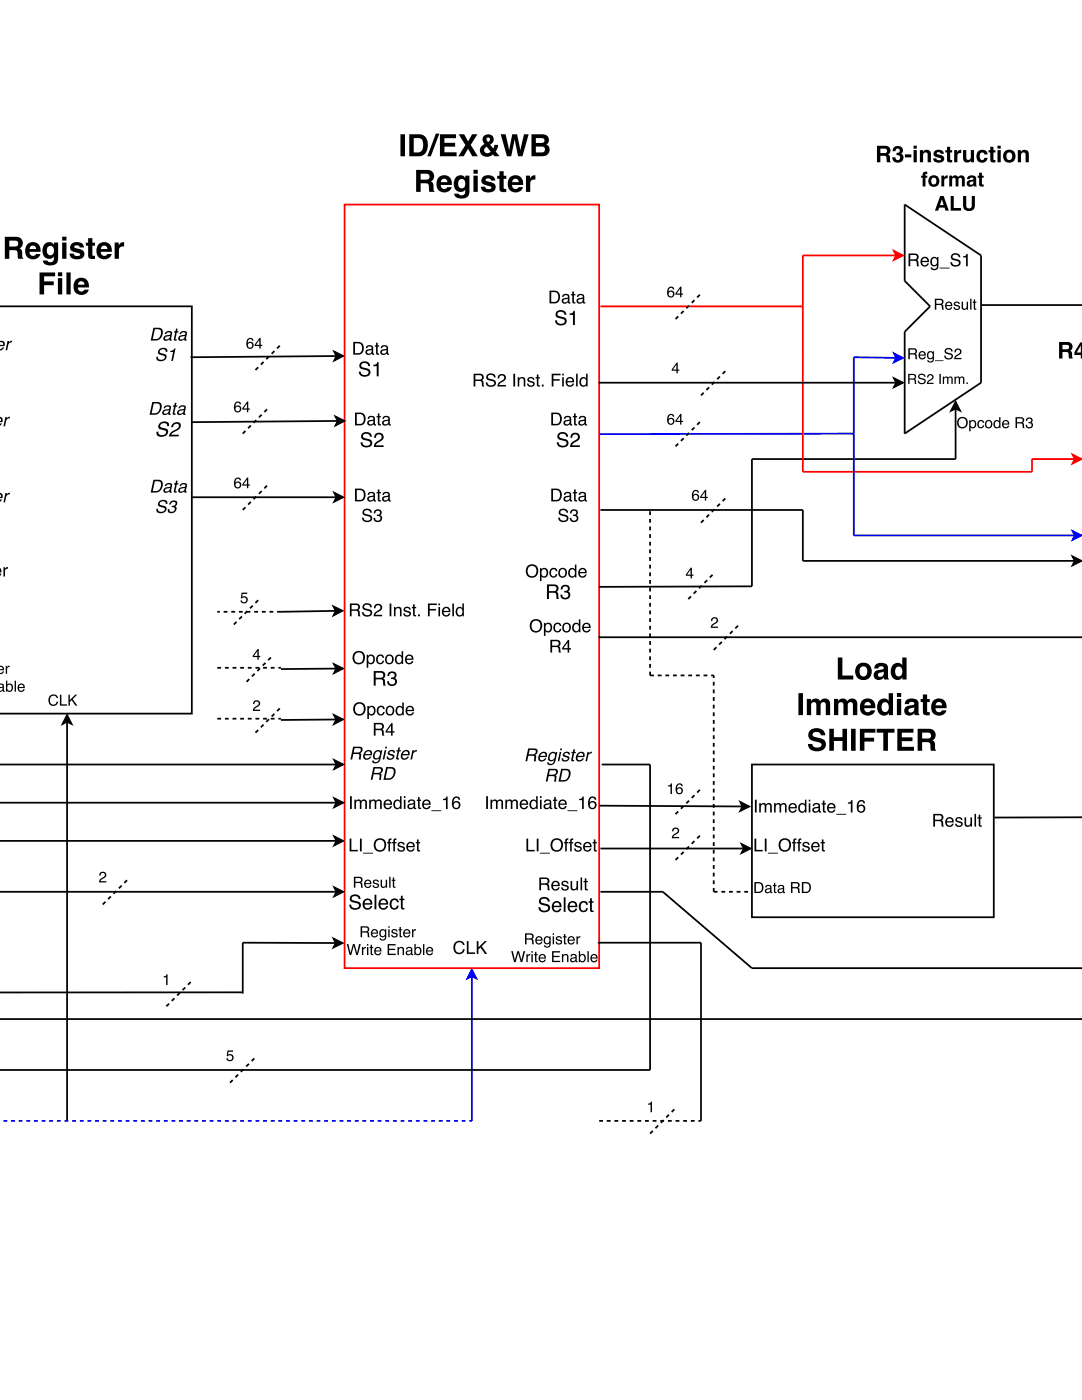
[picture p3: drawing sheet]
<svg xmlns="http://www.w3.org/2000/svg" width="216mm" height="279mm" viewBox="0 0 216 279" stroke-linecap="round" stroke-linejoin="round" font-family="sans-serif">
<path d="M-.1 61.1h38.4v81.3h-38.3" fill="none" stroke="#000" stroke-width=".35"/>
<g fill="#000">
<path d="M1.9 48v1.2h1a.6 .6 0 0 0 .7-.6 .6 .6 0 0 0-.7-.6zM1 47.3h2.1a1.22 1.22 0 0 1 1.4 .8 1.22 1.22 0 0 1-.6 1.5 1.29 1.29 0 0 1 .5 1.5l.2 .5h-1l-.2-1.5-1.5-.2v1.7h-.9zM6.1 49.2l-.2 .5h1.3a.65 .65 0 0 0-.4-.6 .65 .65 0 0 0-.7 .1zM5.4 48.8a1.57 1.57 0 0 1 1.9-.3 1.57 1.57 0 0 1 .8 1.8h-2.2a.7 .7 0 0 0 .4 .7 .7 .7 0 0 0 .9-.3h.9a1.59 1.59 0 0 1-2.1 1 1.59 1.59 0 0 1-1-2zM9.6 49.3a1.05 1.05 0 0 0 .5 1.7 .98 .98 0 0 0 .7-1 .98 .98 0 0 0-.7-.9zM9 48.6a1.14 1.14 0 0 1 1.8 .3v-.5h.8v3.1a1.41 1.41 0 0 1-1.9 1.5l-.5-.2a.94 .94 0 0 1-.7-.8h1a.73 .73 0 0 0 .9 .3 .73 .73 0 0 0 .4-.9v-.2a1.31 1.31 0 0 1-1.6 .3 1.31 1.31 0 0 1-.7-1.5l.2-.9zM12.4 47.2h.9v.8h-.9zM12.4 48.4h.9v3.2h-.9zM14.3 48.6a1.48 1.48 0 0 1 2.5 .8h-.9a.54 .54 0 0 0-.5-.4 .54 .54 0 0 0-.5 .4v.1a2.2 2.2 0 0 1 1.9 .9 1.17 1.17 0 0 1-1.4 1.4l-.9-.2a1.06 1.06 0 0 1-.6-1h.8a.69 .69 0 0 0 .6 .5 .69 .69 0 0 0 .7-.3l-.1-.2a2.36 2.36 0 0 1-1.9-1v-.5zM17.6 47.5h.8v.9h.6v.6h-.6v1.9l.6 .1v.7h-.8l-.5-.3-.1-2.4h-.5v-.6h.5zM20.3 49.2l-.2 .5h1.3a.65 .65 0 0 0-.4-.6 .65 .65 0 0 0-.7 .1zM19.7 48.8a1.57 1.57 0 0 1 1.9-.3 1.57 1.57 0 0 1 .7 1.8h-2.2a.7 .7 0 0 0 .5 .7 .7 .7 0 0 0 .8-.3h.9a1.59 1.59 0 0 1-2 1 1.59 1.59 0 0 1-1-2zM22.9 48.4h.8v.6a1.01 1.01 0 0 1 1.1-.7v.9a.8 .8 0 0 0-1.1 .9v1.5h-.8z"/>
<path d="M7.9 54.4h3.1v.7h-2.2v1.1h1.9v.7h-1.9v1.9h-.9zM11.6 54.3h.8v.8h-.8zM11.6 55.5h.8v3.3h-.8zM13.3 54.4h.8v4.4h-.8zM15.7 56.3l-.2 .5h1.4a.65 .65 0 0 0-.4-.6 .65 .65 0 0 0-.8 .1zM15.1 55.9a1.57 1.57 0 0 1 1.9-.3 1.57 1.57 0 0 1 .7 1.8h-2.2a.7 .7 0 0 0 .5 .7 .7 .7 0 0 0 .8-.3h.9a1.59 1.59 0 0 1-2 1 1.59 1.59 0 0 1-1-2z"/>
<path d="M-.1 67.7v.8zM-.1 67.4v2.5zM-.1 68v2zM-.1 68.3v.5zM-.1 68v2.7zM-.1 68.3v1.4zM-.1 68.1v1.8zM-.1 67.4v.3zM-.1 68v2zM-.1 67.5v2.4zM-.1 68.1a.68 .68 0 0 1 .9 .1 .68 .68 0 0 1 .1 .9h-1v.6l.6-.4h.3a1.04 1.04 0 0 1-.9 .7zM0 68.3l-.1 .5h.7l-.1-.4zM1.5 68h.3l-.1 .4 .4-.4h.3l-.1 .3a.6 .6 0 0 0-.6 .5l-.3 1.1h-.3z"/>
<path d="M30.9 65.7l-.4 2h.6a1.2 1.2 0 0 0 .8-1.9zM30.6 65.4h1a1.04 1.04 0 0 1 .7 1.8l-.2 .2a1.21 1.21 0 0 1-1 .6h-1zM33 67.3l-.1 .2a.56 .56 0 0 0 .7 .2 .56 .56 0 0 0 .3-.7zM33 66.3a.73 .73 0 0 1 .8-.3 .73 .73 0 0 1 .5 .6l-.2 1.1h.2v.3h-.4l-.1-.3a.65 .65 0 0 1-.7 .3 .65 .65 0 0 1-.5-.5l.4-.5 .9-.2 .1-.2a.45 .45 0 0 0-.4-.3 .45 .45 0 0 0-.4 .4h-.3zM35.1 65.6h.3l-.1 .5h.3v.3h-.3l-.3 1.2 .3 .1-.1 .3a.37 .37 0 0 1-.5-.4l.3-1.2h-.3l.1-.3h.2zM36 67.3l-.1 .2a.56 .56 0 0 0 .7 .2 .56 .56 0 0 0 .3-.7zM36 66.3a.73 .73 0 0 1 .7-.3 .73 .73 0 0 1 .6 .6l-.2 1.1h.2l-.1 .3h-.3l-.1-.3a.65 .65 0 0 1-.7 .3 .65 .65 0 0 1-.5-.5l.3-.5 1-.2 .1-.2a.45 .45 0 0 0-.5-.3 .45 .45 0 0 0-.4 .4h-.3z"/>
<path d="M31.7 69.8a1.01 1.01 0 0 1 1.7 .2v.2h-.3a.56 .56 0 0 0-.7-.5 .56 .56 0 0 0-.4 .7 1.64 1.64 0 0 1 1.2 .7 1.13 1.13 0 0 1-.8 1 1.13 1.13 0 0 1-1.2-.4v-.5h.3a.64 .64 0 0 0 .7 .6 .64 .64 0 0 0 .6-.7l-.7-.3a.58 .58 0 0 1-.6-.3 .58 .58 0 0 1 .2-.7zM34 70l.5-.1 .3-.4h.2l-.5 2.5h-.3l.3-1.7h-.5z"/>
<path d="M49.4 67.7a.65 .65 0 0 1 .7-.3 .65 .65 0 0 1 .5 .6h-.3a.44 .44 0 0 0-.5-.3 .44 .44 0 0 0-.3 .5l-.1 .3a.71 .71 0 0 1 1.1 .1 .71 .71 0 0 1-.3 1 .71 .71 0 0 1-1-.4v-.8zM49.5 68.9a.46 .46 0 0 0 .9 0 .46 .46 0 0 0-.9 0zM51.7 67.8l-.6 1h.6zM51.8 67.4h.2v1.4h.3v.2h-.3v.6h-.3v-.6h-.9v-.2z"/>
<path d="M-.1 82.8v.9zM-.1 82.5v2.6zM-.1 83.2v1.9zM-.1 83.4v.6zM-.1 83.2v2.7zM-.1 83.5v1.3zM-.1 83.2v1.9zM-.1 82.5v.4zM-.1 83.2v1.9zM-.1 82.7v2.4zM-.1 83.2a.7 .7 0 0 1 .6 1h-.6v.7l.2-.4h.3l-.5 .6zM-.1 83.4v.6h.3v-.3zM1.1 83.2h.3l-.1 .3 .4-.3h.3l-.1 .3a.6 .6 0 0 0-.7 .5l-.2 1.1h-.3z"/>
<path d="M-.1 98v.9zM-.1 97.7v2.5zM-.1 98.3v2zM-.1 98.6v.6zM-.1 98.4v2.6zM-.1 98.6v1.4zM-.1 98.4v1.8zM-.1 97.7v.3zM-.1 98.3v2zM-.1 97.9v2.4zM-.1 98.3a.7 .7 0 0 1 .6 1.1h-.6v.6l.2-.3h.3l-.5 .6zM-.1 98.6v.6h.3v-.4zM1.1 98.4h.3l-.1 .3 .4-.3h.3l-.1 .3a.6 .6 0 0 0-.7 .5l-.2 1h-.3z"/>
<path d="M30.7 80.5l-.4 2h.6a1.2 1.2 0 0 0 .8-1.9zM30.4 80.2h1a1.04 1.04 0 0 1 .7 1.8l-.2 .2a1.21 1.21 0 0 1-1 .6h-1.1zM32.8 82.1l-.1 .2a.56 .56 0 0 0 .7 .2 .56 .56 0 0 0 .3-.7zM32.8 81.1a.73 .73 0 0 1 .8-.3 .73 .73 0 0 1 .5 .6l-.2 1.1 .2 .1-.1 .2h-.3l-.1-.3a.65 .65 0 0 1-.7 .3 .65 .65 0 0 1-.5-.5l.4-.5 .9-.2 .1-.2a.45 .45 0 0 0-.5-.3 .45 .45 0 0 0-.4 .4h-.3zM34.9 80.4h.3l-.1 .5h.3l-.1 .3h-.2l-.3 1.2 .3 .1-.1 .3a.37 .37 0 0 1-.5-.4l.2-1.2h-.2v-.3h.3zM35.7 82.1v.2a.56 .56 0 0 0 .7 .2 .56 .56 0 0 0 .3-.7zM35.8 81.1a.73 .73 0 0 1 .7-.3 .73 .73 0 0 1 .6 .6l-.3 1.1 .2 .1v.2h-.4l-.1-.3a.65 .65 0 0 1-.7 .3 .65 .65 0 0 1-.5-.5l.4-.5 .9-.2 .2-.2a.45 .45 0 0 0-.5-.3 .45 .45 0 0 0-.4 .4h-.3z"/>
<path d="M30.9 96l-.4 2h.6a1.2 1.2 0 0 0 .8-1.8zM30.6 95.7h1a1.04 1.04 0 0 1 .7 1.8l-.2 .2a1.21 1.21 0 0 1-1 .6h-1zM33 97.6l-.1 .2a.56 .56 0 0 0 .7 .2 .56 .56 0 0 0 .3-.6zM33 96.6a.73 .73 0 0 1 .8-.2 .73 .73 0 0 1 .5 .5l-.2 1.1 .2 .1v.2h-.4l-.1-.2a.65 .65 0 0 1-.7 .3 .65 .65 0 0 1-.5-.6l.4-.5 .9-.2 .1-.1a.45 .45 0 0 0-.4-.3 .45 .45 0 0 0-.4 .3h-.3zM35.1 95.9h.3l-.1 .5h.3v.3h-.3l-.3 1.2 .3 .2-.1 .2a.37 .37 0 0 1-.5-.4l.3-1.2h-.3l.1-.3h.2zM36 97.6l-.1 .2a.56 .56 0 0 0 .7 .2 .56 .56 0 0 0 .3-.6zM36 96.6a.73 .73 0 0 1 .7-.2 .73 .73 0 0 1 .6 .5l-.2 1.1 .2 .1-.1 .2h-.3l-.1-.2a.65 .65 0 0 1-.7 .3 .65 .65 0 0 1-.5-.6l.3-.5 1-.2 .1-.1a.45 .45 0 0 0-.5-.3 .45 .45 0 0 0-.4 .3h-.3z"/>
<path d="M31.8 84.5a1.16 1.16 0 0 1 1.9 .2v.3h-.4a.69 .69 0 0 0-.7-.6 .69 .69 0 0 0-.6 .7l.2 .2a1.38 1.38 0 0 1 1.4 .7 1.3 1.3 0 0 1-1 1.1 1.3 1.3 0 0 1-1.3-.4l-.1-.5h.4a.77 .77 0 0 0 .6 .7 .77 .77 0 0 0 .9-.4 .44 .44 0 0 0 0-.5 .44 .44 0 0 0-.5-.2l-.3-.1a.67 .67 0 0 1-.7-.4 .67 .67 0 0 1 .2-.8zM34.6 84.5a.85 .85 0 0 1 1-.3 .85 .85 0 0 1 .5 .9 3.4 3.4 0 0 1-1.8 1.4l-.1 .3h1.5l-.1 .3h-1.9a2.63 2.63 0 0 1 1.7-1.6 .53 .53 0 0 0 .1-.9 .53 .53 0 0 0-.8 .2l-.2 .5h-.4z"/>
<path d="M46.9 80.4a.65 .65 0 0 1 .7-.3 .65 .65 0 0 1 .5 .6h-.3a.44 .44 0 0 0-.5-.3 .44 .44 0 0 0-.3 .5v.3a.71 .71 0 0 1 1 .1 .71 .71 0 0 1-.2 1 .71 .71 0 0 1-1-.4l-.1-.8zM47 81.6a.46 .46 0 0 0 .9 0 .46 .46 0 0 0-.9 0zM49.3 80.5l-.7 1h.7zM49.3 80.1h.2v1.4h.4v.2h-.4v.6h-.2v-.6h-1v-.2z"/>
<path d="M46.9 95.5a.65 .65 0 0 1 .7-.2 .65 .65 0 0 1 .5 .6h-.3a.44 .44 0 0 0-.5-.4 .44 .44 0 0 0-.3 .6v.2a.71 .71 0 0 1 1 .1 .71 .71 0 0 1-.2 1.1 .71 .71 0 0 1-1-.4l-.1-.9zM47 96.8a.46 .46 0 0 0 .9 0 .46 .46 0 0 0-.9 0zM49.3 95.7l-.7 1h.7zM49.3 95.3h.2v1.4h.4v.2h-.4v.5h-.2v-.5h-1v-.2z"/>
<path d="M-.1 112.8v.9zM-.1 112.5v2.6zM-.1 113.2v1.9zM-.1 113.4v.6zM-.1 113.2v2.6zM-.1 113.4v1.4zM-.1 113.2v1.9zM-.1 112.5v.4zM-.1 113.2v1.9zM-.1 112.7v2.4zM-.1 113.2l.3 .4 .1 .6h-.4v.7l.1-.4h.3l-.4 .6zM-.1 113.4l.1 .6zM.7 113.2h.3v.3l.3-.3h.3v.3a.5 .5 0 0 0-.6 .5v1.1h-.3z"/>
<path d="M31.7 100.1a1.01 1.01 0 0 1 1.7 .2v.3h-.3a.56 .56 0 0 0-.7-.6 .56 .56 0 0 0-.4 .7 1.64 1.64 0 0 1 1.2 .7 1.13 1.13 0 0 1-.8 1 1.13 1.13 0 0 1-1.2-.4v-.5h.3a.64 .64 0 0 0 .7 .6 .64 .64 0 0 0 .6-.7l-.7-.2a.58 .58 0 0 1-.6-.4 .58 .58 0 0 1 .2-.7zM34 100.2a.74 .74 0 0 1 .8-.4 .74 .74 0 0 1 .6 .7l-.5 .5a.82 .82 0 0 1 .2 1 .82 .82 0 0 1-.9 .4 .61 .61 0 0 1-.7-.8h.3a.55 .55 0 0 0 .6 .6 .55 .55 0 0 0 .5-.7l-.3-.3h-.4l.1-.3a.44 .44 0 0 0 .7-.1 .44 .44 0 0 0-.3-.7 .44 .44 0 0 0-.6 .4v.2h-.4z"/>
<path d="M9.9 138.9a.95 .95 0 0 1 1-.3 .95 .95 0 0 1 .7 .7h-.3a.7 .7 0 0 0-.9-.4 .7 .7 0 0 0-.4 .9 .69 .69 0 0 0 .5 .8 .69 .69 0 0 0 .8-.6h.3a1.02 1.02 0 0 1-1.3 .8 1.02 1.02 0 0 1-.6-1.4zM12 138.6h.3v2h1.1v.2h-1.4zM13.7 138.6h.2v1.1l1.1-1.1h.4l-.9 .9 .9 1.3h-.3l-.8-1.1-.4 .4v.7h-.2z"/>
</g>
<path d="M51 73.8l5.1-5M48.4 86.5l5.1-5M48.4 101.8l5.1-5.1" fill="none" stroke="#030303" stroke-width=".35" stroke-dasharray=".8 .8" stroke-linecap="butt"/>
<path d="M13.4 144v79.7" fill="none" stroke="#030303" stroke-width=".35"/>
<path d="M13.4 142.7l.9 1.8-.9-.5-.9 .5z" fill="#030303"/>
<path d="M13.4 142.7l.9 1.8-.9-.5-.9 .5z" fill="none" stroke="#030303" stroke-width=".35"/>
<path d="M45.4 209.6h1.1v.3h-.9l-.1 .6a.73 .73 0 0 1 1.1 .3 .73 .73 0 0 1-.5 1 .73 .73 0 0 1-.9-.6h.2a.47 .47 0 0 0 .7 .2 .47 .47 0 0 0 .1-.7 .47 .47 0 0 0-.7 .1h-.3z" fill="#000"/>
<path d="M45.9 216.1l5.1-5.1" fill="none" stroke="#030303" stroke-width=".35" stroke-dasharray=".8 .8" stroke-linecap="butt"/>
<path d="M68.8 40.8h50.8v152.4h-50.8z" fill="#fff"/>
<path d="M68.8 40.8h50.8v152.4h-50.8z" fill="none" stroke="#f00" stroke-width=".35"/>
<g fill="#000">
<path d="M79.9 26.8h.9v4.4h-.9zM82.6 27.6v2.8a1.49 1.49 0 0 0 1.6-.3 2.18 2.18 0 0 0-.2-2.4zM81.7 26.8h1.9a1.91 1.91 0 0 1 1.8 2.5 1.82 1.82 0 0 1-1.8 1.9h-1.9zM87 26.7h.7l-1.7 4.5h-.7zM87.8 26.8h3.2v.8h-2.3v.9h2.1v.8h-2.1v1.1h2.4v.8h-3.3zM91.5 26.8h1.1l.8 1.4 .8-1.4h1.1l-1.4 2.1 1.4 2.3h-1.1l-.8-1.5-.9 1.5h-1l1.4-2.2zM96.6 27.1a1.1 1.1 0 0 1 1.7 .1 1.1 1.1 0 0 1-.5 1.7l.6 .7 .2-.7h.8l-.2 .8-.3 .5 .8 1h-1l-.3-.4a1.42 1.42 0 0 1-1.9 .4 1.42 1.42 0 0 1-.6-1.9l.8-.6a1.16 1.16 0 0 1-.1-1.6zM97.2 27.5l-.1 .4 .3 .5a.45 .45 0 0 0 .4-.5 .45 .45 0 0 0-.5-.4zM96.8 29.5a.68 .68 0 0 0 .1 1 .68 .68 0 0 0 1-.2l-.8-1zM99.9 26.8h1l.7 3.2 .6-3.2h1l.6 3.2 .8-3.2h.9l-1.2 4.4h-.9l-.7-3.4-.7 3.4h-.8zM106.9 27.6v.9h1.1a.52 .52 0 0 0 .7-.5 .52 .52 0 0 0-.8-.4zM106.9 29.3v1.1h1.1a.6 .6 0 0 0 .7-.6 .6 .6 0 0 0-.7-.5zM106.1 26.8h2.1a1.11 1.11 0 0 1 1.2 .7 1.11 1.11 0 0 1-.4 1.3 1.28 1.28 0 0 1 .5 1.6 1.28 1.28 0 0 1-1.5 .8h-1.9z"/>
<path d="M83.9 34.7v1.2h1.1a.6 .6 0 0 0 .7-.6 .6 .6 0 0 0-.7-.6zM83 33.9h2.2a1.22 1.22 0 0 1 1.4 .8 1.22 1.22 0 0 1-.7 1.5 1.29 1.29 0 0 1 .6 1.6l.2 .5h-1l-.3-1.6-1.5-.1v1.7h-.9zM88.2 35.9l-.2 .5h1.3a.65 .65 0 0 0-.4-.7 .65 .65 0 0 0-.7 .2zM87.5 35.4a1.57 1.57 0 0 1 1.9-.3 1.57 1.57 0 0 1 .8 1.8h-2.3a.7 .7 0 0 0 .5 .8 .7 .7 0 0 0 .9-.4h.8a1.59 1.59 0 0 1-2 1 1.59 1.59 0 0 1-1-2zM91.6 35.9a1.05 1.05 0 0 0 .5 1.7 .98 .98 0 0 0 .7-.9 .98 .98 0 0 0-.7-1zM91.1 35.3a1.14 1.14 0 0 1 1.7 .2v-.4h.9v3a1.41 1.41 0 0 1-1.9 1.5l-.5-.1a.94 .94 0 0 1-.7-.8h.9a.73 .73 0 0 0 1 .2 .73 .73 0 0 0 .3-.9v-.2a1.31 1.31 0 0 1-1.6 .4 1.31 1.31 0 0 1-.7-1.5l.2-1zM94.5 33.9h.8v.8h-.8zM94.5 35.1h.8v3.2h-.8zM96.4 35.3a1.48 1.48 0 0 1 2.4 .7h-.8a.54 .54 0 0 0-.5-.4 .54 .54 0 0 0-.6 .4l.1 .1a2.2 2.2 0 0 1 1.9 1 1.17 1.17 0 0 1-1.5 1.3l-.9-.2a1.06 1.06 0 0 1-.5-.9h.8a.69 .69 0 0 0 .6 .5 .69 .69 0 0 0 .7-.3l-.2-.3a2.36 2.36 0 0 1-1.8-.9v-.5zM99.7 34.2h.8v.9h.5v.6h-.5v1.9l.5 .1v.6h-.7l-.6-.3v-2.3h-.5v-.6h.5zM102.4 35.9l-.2 .5h1.3a.65 .65 0 0 0-.4-.7 .65 .65 0 0 0-.7 .2zM101.7 35.4a1.57 1.57 0 0 1 1.9-.3 1.57 1.57 0 0 1 .8 1.8h-2.2a.7 .7 0 0 0 .4 .8 .7 .7 0 0 0 .9-.4h.8a1.59 1.59 0 0 1-2 1 1.59 1.59 0 0 1-1-2zM104.9 35.1h.9v.5a1.01 1.01 0 0 1 1-.6v.9a.8 .8 0 0 0-1 .8v1.6h-.9z"/>
<path d="M90.8 188.1a1.11 1.11 0 0 1 1.1-.3 1.11 1.11 0 0 1 .8 .8h-.3a.82 .82 0 0 0-1.1-.5 .82 .82 0 0 0-.5 1 .8 .8 0 0 0 .6 1 .8 .8 0 0 0 1-.7h.3a1.17 1.17 0 0 1-1.5 1 1.17 1.17 0 0 1-.7-1.6zM93.1 187.8h.4v2.3h1.3v.3h-1.7zM95.1 187.8h.4v1.3l1.2-1.3h.5l-1.1 1.1 1.1 1.5h-.4l-.9-1.3-.4 .4v.9h-.4z"/>
</g>
<path d="M67.1 71.1l-29.1 .2" fill="none" stroke="#030303" stroke-width=".35"/>
<path d="M66.7 70.2l1.8 .8-1.8 .9 .4-.8z" fill="#030303"/>
<path d="M66.7 70.2l1.8 .8-1.8 .9 .4-.8z" fill="none" stroke="#030303" stroke-width=".35"/>
<path d="M94.2 194.8v28.9" fill="none" stroke="#00f" stroke-width=".35"/>
<path d="M94.2 193.5l.8 1.8-.8-.5-.9 .5z" fill="#00f"/>
<path d="M94.2 193.5l.8 1.8-.8-.5-.9 .5z" fill="none" stroke="#00f" stroke-width=".35"/>
<path d="M67.4 84l-29.1 .3M129.7 152.6v60.9h-129.8M-.1 203.4h216.1" fill="none" stroke="#030303" stroke-width=".35"/>
<path d="M66.9 83.1l1.8 .9-1.7 .9 .4-.9z" fill="#030303"/>
<path d="M38.3 99.2h28.8M66.9 83.1l1.8 .9-1.7 .9 .4-.9z" fill="none" stroke="#030303" stroke-width=".35"/>
<path d="M66.7 98.3l1.8 .9-1.8 .9 .4-.9z" fill="#030303"/>
<path d="M66.7 98.3l1.8 .9-1.8 .9 .4-.9zM0 152.6h67.1" fill="none" stroke="#030303" stroke-width=".35"/>
<path d="M-.1 223.7h94.3" fill="none" stroke="#00f" stroke-width=".35" stroke-dasharray=".8 .8" stroke-linecap="butt"/>
<path d="M66.7 151.7l1.8 .9-1.8 .9 .4-.9z" fill="#030303"/>
<path d="M66.7 151.7l1.8 .9-1.8 .9 .4-.9zM0 178h67.1" fill="none" stroke="#030303" stroke-width=".35"/>
<path d="M66.7 177.1l1.8 .9-1.8 .9 .4-.9z" fill="#030303"/>
<path d="M0 160.2h67.1M66.7 177.1l1.8 .9-1.8 .9 .4-.9z" fill="none" stroke="#030303" stroke-width=".35"/>
<g fill="#000">
<path d="M70.9 175.2v.8h.7a.38 .38 0 0 0 .4-.4 .38 .38 0 0 0-.4-.4zM70.6 175a1.88 1.88 0 0 1 1.6 .2l.1 .5-.3 .4 .3 .2 .1 .9h-.3l-.1-.8-.4-.2h-.7v1h-.3zM72.9 175.8a.73 .73 0 0 1 .9-.2 .73 .73 0 0 1 .3 .9h-1.2a.45 .45 0 0 0 .4 .5 .45 .45 0 0 0 .5-.3h.3a.78 .78 0 0 1-1.1 .4 .78 .78 0 0 1-.3-1.1zM73.1 175.9l-.2 .3h.9l-.3-.4zM74.5 175.7a.64 .64 0 0 1 1.1 .3h-.3a.34 .34 0 0 0-.3-.2 .34 .34 0 0 0-.3 .3h.1a.76 .76 0 0 1 .8 .8 .69 .69 0 0 1-.7 .3 .69 .69 0 0 1-.6-.5h.3a.39 .39 0 0 0 .4 .3 .39 .39 0 0 0 .4-.4h-.1a.76 .76 0 0 1-.9-.8zM76 175.6h.2v1a.41 .41 0 0 0 .6 .4 .41 .41 0 0 0 .2-.6v-.8h.2v1.6h-.2v-.3a.55 .55 0 0 1-.6 .3 .55 .55 0 0 1-.4-.5zM77.7 175h.2v2.2h-.2zM78.4 175.1h.3v.5h.2v.2h-.2v1l.2 .2v.2a.38 .38 0 0 1-.5-.4v-1h-.2v-.2h.2z"/>
<path d="M70.1 178.7a1.14 1.14 0 0 1 1.8 .7h-.3a.68 .68 0 0 0-.8-.6 .68 .68 0 0 0-.6 .7l.3 .2a1.48 1.48 0 0 1 1.5 1 1.18 1.18 0 0 1-1.2 .9 1.18 1.18 0 0 1-1.1-1.1h.4a.82 .82 0 0 0 .7 .7 .82 .82 0 0 0 .8-.5l-.2-.4a2.07 2.07 0 0 1-1.6-.7v-.5zM72.6 179.6a.97 .97 0 0 1 1.2-.2 .97 .97 0 0 1 .5 1.1h-1.6a.61 .61 0 0 0 .5 .7 .61 .61 0 0 0 .7-.4h.4a1 1 0 0 1-1.3 .7 1 1 0 0 1-.6-1.4zM72.9 179.8l-.2 .5h1.2a.58 .58 0 0 0-.3-.6 .58 .58 0 0 0-.7 .1zM74.7 178.6h.4v2.9h-.4zM75.8 179.6a.97 .97 0 0 1 1.2-.2 .97 .97 0 0 1 .5 1.1h-1.6a.61 .61 0 0 0 .4 .7 .61 .61 0 0 0 .8-.4h.3a1 1 0 0 1-1.3 .7 1 1 0 0 1-.6-1.4zM76.1 179.8l-.2 .5h1.2a.58 .58 0 0 0-.4-.6 .58 .58 0 0 0-.6 .1zM78 179.6a.87 .87 0 0 1 .9-.3 .87 .87 0 0 1 .7 .8h-.4a.59 .59 0 0 0-.8-.4 .59 .59 0 0 0-.3 .8 .56 .56 0 0 0 .4 .7 .56 .56 0 0 0 .7-.5h.4a.96 .96 0 0 1-1.3 .8 .96 .96 0 0 1-.5-1.4zM80 178.8h.4v.6h.3v.2h-.3v1.4v.2h.3v.3a.51 .51 0 0 1-.7-.4v-1.5h-.3v-.2h.3z"/>
</g>
<path d="M66.7 159.3l1.8 .9-1.8 .9 .4-.9z" fill="#030303"/>
<path d="M66.7 159.3l1.8 .9-1.8 .9 .4-.9zM0 167.8h67.1" fill="none" stroke="#030303" stroke-width=".35"/>
<path d="M66.7 166.9l1.8 .9-1.8 .9 .4-.9z" fill="#030303"/>
<path d="M67.1 143.6l-11 .1M120.1 152.6h9.6M66.7 166.9l1.8 .9-1.8 .9 .4-.9z" fill="none" stroke="#030303" stroke-width=".35"/>
<g fill="#000">
<path d="M20.1 174.1a.7 .7 0 0 1 1 .2 .7 .7 0 0 1-.4 1l-.6 .6h1.1v.2h-1.4a1.33 1.33 0 0 1 1-1.2 .43 .43 0 0 0-.2-.7 .43 .43 0 0 0-.5 .5h-.3z"/>
<path d="M70.8 68.5v2h.7a1 1 0 0 0 .7-1 1 1 0 0 0-.8-1zM70.5 68.2h1a1.29 1.29 0 0 1 1.1 1.3 1.29 1.29 0 0 1-1.1 1.3h-1zM73.3 70.1a.44 .44 0 0 0 .6 .4 .44 .44 0 0 0 .2-.6zM73.1 69.1a.8 .8 0 0 1 1.4 .3v1.1l.2 .1v.2h-.4l-.1-.3a.64 .64 0 0 1-.9 .3 .64 .64 0 0 1-.2-.9l1-.3a.42 .42 0 0 0-.3-.5 .42 .42 0 0 0-.5 .4h-.3zM75 68.4h.4v.5h.3v.3h-.3v1.2l.3 .1v.3a.44 .44 0 0 1-.7-.4v-1.2h-.2v-.3h.2zM76.2 70.1a.44 .44 0 0 0 .6 .4 .44 .44 0 0 0 .2-.6zM76.1 69.1a.8 .8 0 0 1 1.3 .3v1.1l.2 .1v.2h-.3l-.2-.3a.64 .64 0 0 1-.9 .3 .64 .64 0 0 1-.2-.9l1.1-.3a.42 .42 0 0 0-.4-.5 .42 .42 0 0 0-.4 .4h-.3z"/>
<path d="M72 72.4a1.14 1.14 0 0 1 1.8 .6h-.3a.68 .68 0 0 0-.8-.5 .68 .68 0 0 0-.6 .6l.3 .2a1.48 1.48 0 0 1 1.5 1 1.18 1.18 0 0 1-1.2 .9 1.18 1.18 0 0 1-1.1-1h.4a.82 .82 0 0 0 .7 .6 .82 .82 0 0 0 .8-.5l-.2-.4a2.07 2.07 0 0 1-1.6-.7v-.4zM74.5 72.8l.5-.1 .3-.4h.3v2.8h-.4v-2h-.7z"/>
<path d="M110 58.3v2h.6a1 1 0 0 0 .8-1 1 1 0 0 0-.8-1zM109.6 58h1.1a1.29 1.29 0 0 1 1.1 1.3 1.29 1.29 0 0 1-1.1 1.3h-1.1zM112.4 59.9a.44 .44 0 0 0 .6 .4 .44 .44 0 0 0 .2-.7zM112.3 58.9a.8 .8 0 0 1 1.3 .3v1.1h.2v.3h-.3l-.2-.3a.64 .64 0 0 1-.9 .3 .64 .64 0 0 1-.2-.9l1.1-.4a.42 .42 0 0 0-.4-.4 .42 .42 0 0 0-.4 .4h-.3zM114.2 58.2h.3v.5h.3v.2h-.3v1.3l.3 .1v.3a.44 .44 0 0 1-.6-.4v-1.3h-.3v-.2h.3zM115.4 59.9a.44 .44 0 0 0 .6 .4 .44 .44 0 0 0 .2-.7zM115.2 58.9a.8 .8 0 0 1 1.4 .3v1.1h.2v.3h-.4l-.1-.3a.64 .64 0 0 1-.9 .3 .64 .64 0 0 1-.2-.9l1.1-.4a.42 .42 0 0 0-.4-.4 .42 .42 0 0 0-.5 .4h-.3z"/>
<path d="M111.1 62.1a1.14 1.14 0 0 1 1.9 .7h-.4a.68 .68 0 0 0-.7-.6 .68 .68 0 0 0-.6 .7l.2 .2a1.48 1.48 0 0 1 1.6 1 1.18 1.18 0 0 1-1.2 .9 1.18 1.18 0 0 1-1.1-1.1h.3a.82 .82 0 0 0 .7 .7 .82 .82 0 0 0 .9-.5l-.3-.4a2.07 2.07 0 0 1-1.5-.7v-.5zM113.7 62.6l.5-.1 .2-.5h.3v2.9h-.4v-2h-.6z"/>
<path d="M71.2 82.6v2h.6a1 1 0 0 0 .8-1 1 1 0 0 0-.8-1zM70.8 82.3h1.1a1.29 1.29 0 0 1 1.1 1.3 1.29 1.29 0 0 1-1.1 1.3h-1.1zM73.6 84.2a.44 .44 0 0 0 .6 .4 .44 .44 0 0 0 .2-.6zM73.5 83.2a.8 .8 0 0 1 1.3 .3v1.1l.2 .1v.2h-.3l-.2-.3a.64 .64 0 0 1-.9 .3 .64 .64 0 0 1-.2-.9l1.1-.3a.42 .42 0 0 0-.4-.5 .42 .42 0 0 0-.4 .4h-.3zM75.4 82.5h.3v.5h.3v.3h-.3v1.2l.3 .1v.3a.44 .44 0 0 1-.6-.4v-1.2h-.3v-.3h.3zM76.6 84.2a.44 .44 0 0 0 .6 .4 .44 .44 0 0 0 .2-.6zM76.4 83.2a.8 .8 0 0 1 1.4 .3v1.1l.2 .1v.2h-.4l-.1-.3a.64 .64 0 0 1-.9 .3 .64 .64 0 0 1-.2-.9l1.1-.3a.42 .42 0 0 0-.4-.5 .42 .42 0 0 0-.5 .4h-.3z"/>
<path d="M71.2 97.8v2h.6a1 1 0 0 0 .8-1 1 1 0 0 0-.8-1zM70.8 97.5h1.1a1.29 1.29 0 0 1 1.1 1.3 1.29 1.29 0 0 1-1.1 1.3h-1.1zM73.6 99.4a.44 .44 0 0 0 .6 .4 .44 .44 0 0 0 .2-.7zM73.5 98.4a.8 .8 0 0 1 1.3 .3v1.1h.2v.3h-.3l-.2-.3a.64 .64 0 0 1-.9 .3 .64 .64 0 0 1-.2-.9l1.1-.4a.42 .42 0 0 0-.4-.4 .42 .42 0 0 0-.4 .4h-.3zM75.4 97.7h.3v.5h.3v.3h-.3v1.2l.3 .1v.3a.44 .44 0 0 1-.6-.4v-1.2h-.3v-.3h.3zM76.6 99.4a.44 .44 0 0 0 .6 .4 .44 .44 0 0 0 .2-.7zM76.4 98.4a.8 .8 0 0 1 1.4 .3v1.1h.2v.3h-.4l-.1-.3a.64 .64 0 0 1-.9 .3 .64 .64 0 0 1-.2-.9l1.1-.4a.42 .42 0 0 0-.4-.4 .42 .42 0 0 0-.5 .4h-.3z"/>
<path d="M72.3 86.5a1.14 1.14 0 0 1 1.9 .7h-.4a.68 .68 0 0 0-.7-.6 .68 .68 0 0 0-.6 .6l.2 .2a1.48 1.48 0 0 1 1.6 1 1.18 1.18 0 0 1-1.2 .9 1.18 1.18 0 0 1-1.1-1h.3a.82 .82 0 0 0 .7 .7 .82 .82 0 0 0 .9-.5l-.3-.4a2.07 2.07 0 0 1-1.5-.8v-.4zM74.9 86.6a.93 .93 0 0 1 1.5 .2 .93 .93 0 0 1-.6 1.3l-.6 .4-.2 .4h1.5v.3h-1.9a1.6 1.6 0 0 1 1.3-1.5 .57 .57 0 0 0 .2-.7 .57 .57 0 0 0-.7-.3 .57 .57 0 0 0-.4 .7h-.3z"/>
<path d="M110.3 82.6v2h.7a1 1 0 0 0 .8-1 1 1 0 0 0-.8-1zM110 82.3h1a1.29 1.29 0 0 1 1.1 1.3 1.29 1.29 0 0 1-1.1 1.3h-1zM112.8 84.2a.44 .44 0 0 0 .6 .4 .44 .44 0 0 0 .2-.6zM112.6 83.2a.8 .8 0 0 1 1.4 .3v1.1l.2 .1v.2h-.4l-.1-.3a.64 .64 0 0 1-.9 .3 .64 .64 0 0 1-.2-.9l1.1-.3a.42 .42 0 0 0-.4-.5 .42 .42 0 0 0-.5 .4h-.3zM114.5 82.5h.4v.5h.3v.3h-.3v1.2l.3 .1v.3a.44 .44 0 0 1-.7-.4v-1.2h-.2v-.3h.2zM115.7 84.2a.44 .44 0 0 0 .6 .4 .44 .44 0 0 0 .3-.6zM115.6 83.2a.8 .8 0 0 1 1.3 .3v1.1l.2 .1v.2h-.3l-.2-.3a.64 .64 0 0 1-.9 .3 .64 .64 0 0 1-.2-.9l1.1-.3a.42 .42 0 0 0-.4-.5 .42 .42 0 0 0-.4 .4h-.3z"/>
<path d="M110.3 97.8v2h.7a1 1 0 0 0 .8-1 1 1 0 0 0-.8-1zM110 97.5h1a1.29 1.29 0 0 1 1.1 1.3 1.29 1.29 0 0 1-1.1 1.3h-1zM112.8 99.4a.44 .44 0 0 0 .6 .4 .44 .44 0 0 0 .2-.7zM112.6 98.4a.8 .8 0 0 1 1.4 .3v1.1h.2v.3h-.4l-.1-.3a.64 .64 0 0 1-.9 .3 .64 .64 0 0 1-.2-.9l1.1-.4a.42 .42 0 0 0-.4-.4 .42 .42 0 0 0-.5 .4h-.3zM114.5 97.7h.4v.5h.3v.3h-.3v1.2l.3 .1v.3a.44 .44 0 0 1-.7-.4v-1.2h-.2v-.3h.2zM115.7 99.4a.44 .44 0 0 0 .6 .4 .44 .44 0 0 0 .3-.7zM115.6 98.4a.8 .8 0 0 1 1.3 .3v1.1h.2v.3h-.3l-.2-.3a.64 .64 0 0 1-.9 .3 .64 .64 0 0 1-.2-.9l1.1-.4a.42 .42 0 0 0-.4-.4 .42 .42 0 0 0-.4 .4h-.3z"/>
<path d="M111.5 86.5a1.14 1.14 0 0 1 1.8 .7h-.3a.68 .68 0 0 0-.7-.6 .68 .68 0 0 0-.7 .6l.3 .2a1.48 1.48 0 0 1 1.5 1 1.18 1.18 0 0 1-1.2 .9 1.18 1.18 0 0 1-1.1-1h.4a.82 .82 0 0 0 .7 .7 .82 .82 0 0 0 .8-.5l-.2-.4a2.07 2.07 0 0 1-1.6-.8v-.4zM114.1 86.6a.93 .93 0 0 1 1.5 .2 .93 .93 0 0 1-.6 1.3l-.6 .4-.3 .4h1.6v.3h-1.9a1.6 1.6 0 0 1 1.2-1.5 .57 .57 0 0 0 .3-.7 .57 .57 0 0 0-.8-.3 .57 .57 0 0 0-.3 .7h-.4z"/>
<path d="M72.6 101.7a1 1 0 0 1 1.6 .6h-.3a.59 .59 0 0 0-.7-.5 .59 .59 0 0 0-.5 .6l.1 .1a2.09 2.09 0 0 1 1.4 .7 1.02 1.02 0 0 1-.7 1 1.02 1.02 0 0 1-1.1-.4l-.2-.5h.4a.72 .72 0 0 0 .6 .6 .72 .72 0 0 0 .7-.4 1.02 1.02 0 0 0-1.1-.6 .65 .65 0 0 1-.5-.5 .65 .65 0 0 1 .3-.7zM74.9 101.8a.73 .73 0 0 1 1-.1 .73 .73 0 0 1 0 1l-.1 .1a.8 .8 0 0 1 .3 1.2 .8 .8 0 0 1-1.2 .1l-.3-.3-.1-.4h.3a.52 .52 0 0 0 .5 .6 .52 .52 0 0 0 .6-.5 .52 .52 0 0 0-.6-.5l-.1-.3a.46 .46 0 0 0 .6-.2 .46 .46 0 0 0-.2-.6 .46 .46 0 0 0-.6 .2l-.1 .4h-.3z"/>
<path d="M105.4 112.9a1.33 1.33 0 0 1 2 .8 1.33 1.33 0 0 1-1.5 1.6 1.41 1.41 0 0 1-.5-2.4zM105.5 113.2a1.02 1.02 0 0 0-.1 1.3 1.02 1.02 0 0 0 1.3 .4 1.01 1.01 0 0 0 .3-1.5 1.01 1.01 0 0 0-1.5-.2zM108.2 113.7a.72 .72 0 0 0-.1 .8 .72 .72 0 0 0 .7 .5 .72 .72 0 0 0 .3-.8 .72 .72 0 0 0-.7-.6zM107.7 113.4h.3v.2a.76 .76 0 0 1 1-.2 .76 .76 0 0 1 .4 .9 .78 .78 0 0 1-.4 .9 .78 .78 0 0 1-.9-.2v1h-.4zM109.9 113.6a.76 .76 0 0 1 .8-.3 .76 .76 0 0 1 .5 .7h-.3a.51 .51 0 0 0-.7-.4 .51 .51 0 0 0-.3 .8 .49 .49 0 0 0 .4 .6 .49 .49 0 0 0 .6-.4h.3a.84 .84 0 0 1-1.1 .6 .84 .84 0 0 1-.5-1.1zM111.9 113.7a.7 .7 0 0 0-.2 .9 .7 .7 0 0 0 .9 .3 .71 .71 0 0 0 .2-.9 .71 .71 0 0 0-.9-.3zM111.6 113.6a.95 .95 0 0 1 1.6 .6 .95 .95 0 0 1-1.4 1l-.4-.6v-.5zM113.8 113.8a.7 .7 0 0 0-.1 .8 .7 .7 0 0 0 .7 .4 .73 .73 0 0 0 .3-.8 .73 .73 0 0 0-.6-.6zM113.7 113.5l.7-.1 .3 .2v-.9h.3v2.5h-.3v-.2a.81 .81 0 0 1-1.1 .1 .81 .81 0 0 1-.2-1zM115.6 113.6a.85 .85 0 0 1 1.1-.2 .85 .85 0 0 1 .4 1h-1.4a.53 .53 0 0 0 .4 .6 .53 .53 0 0 0 .6-.4h.3a.9 .9 0 0 1-1.3 .6 .9 .9 0 0 1-.2-1.4zM115.9 113.8l-.2 .4h1v-.4l-.3-.2z"/>
<path d="M109.5 117v1h.9a.5 .5 0 0 0 .7-.5 .5 .5 0 0 0-.6-.5zM109.1 116.6h1.4a.8 .8 0 0 1 .9 .5 .8 .8 0 0 1-.4 1 1.58 1.58 0 0 1 .5 1.3l.1 .1h-.5l-.1-.9-.2-.2-1.3-.1v1.2h-.4zM112.2 116.9a.85 .85 0 0 1 1.1-.1 .85 .85 0 0 1 .2 1.1l-.2 .1a.89 .89 0 0 1 .4 1.2 .89 .89 0 0 1-1.2 .4l-.5-.3-.2-.4v-.2h.4a.59 .59 0 0 0 .4 .7 .59 .59 0 0 0 .7-.4 .59 .59 0 0 0-.4-.8h-.3v-.3a.52 .52 0 0 0 .7-.2 .52 .52 0 0 0-.3-.7 .52 .52 0 0 0-.7 .3l-.1 .3h-.3z"/>
<path d="M111.7 101.7a1 1 0 0 1 1.7 .6h-.4a.59 .59 0 0 0-.6-.5 .59 .59 0 0 0-.6 .6l.2 .1a2.09 2.09 0 0 1 1.4 .7 1.02 1.02 0 0 1-.7 1 1.02 1.02 0 0 1-1.2-.4l-.1-.5h.3a.72 .72 0 0 0 .6 .6 .72 .72 0 0 0 .8-.4 1.02 1.02 0 0 0-1.1-.6 .65 .65 0 0 1-.5-.5 .65 .65 0 0 1 .2-.7zM114 101.8a.73 .73 0 0 1 1-.1 .73 .73 0 0 1 .1 1l-.1 .1a.8 .8 0 0 1 .2 1.2 .8 .8 0 0 1-1.2 .1l-.2-.3-.1-.4h.3a.52 .52 0 0 0 .4 .6 .52 .52 0 0 0 .6-.5 .52 .52 0 0 0-.5-.5l-.1-.3a.46 .46 0 0 0 .6-.2 .46 .46 0 0 0-.3-.6 .46 .46 0 0 0-.6 .2l-.1 .4h-.3z"/>
<path d="M70.8 130.2a1.33 1.33 0 0 1 2 .8 1.33 1.33 0 0 1-1.5 1.6 1.41 1.41 0 0 1-.5-2.4zM70.9 130.5a1.02 1.02 0 0 0-.1 1.3 1.02 1.02 0 0 0 1.3 .3 1.01 1.01 0 0 0 .3-1.4 1.01 1.01 0 0 0-1.5-.2zM73.6 131a.72 .72 0 0 0-.1 .8 .72 .72 0 0 0 .7 .5 .72 .72 0 0 0 .3-.9 .72 .72 0 0 0-.7-.5zM73.2 130.7h.3v.2a.76 .76 0 0 1 .9-.2 .76 .76 0 0 1 .4 .8 .78 .78 0 0 1-.3 1 .78 .78 0 0 1-1-.2v1h-.3zM75.3 130.9a.76 .76 0 0 1 .8-.3 .76 .76 0 0 1 .5 .7h-.3a.51 .51 0 0 0-.6-.4 .51 .51 0 0 0-.3 .7 .49 .49 0 0 0 .3 .7 .49 .49 0 0 0 .6-.4h.3a.84 .84 0 0 1-1.1 .6 .84 .84 0 0 1-.4-1.2zM77.4 131a.7 .7 0 0 0-.3 .9 .7 .7 0 0 0 .9 .3 .71 .71 0 0 0 .2-.9 .71 .71 0 0 0-.8-.3zM77.1 130.9a.95 .95 0 0 1 1.5 .6 .95 .95 0 0 1-1.4 1l-.4-.6v-.6zM79.3 131.1a.7 .7 0 0 0-.2 .8 .7 .7 0 0 0 .8 .4 .73 .73 0 0 0 .3-.8 .73 .73 0 0 0-.7-.6zM79.2 130.8l.6-.2 .3 .3v-.9h.3v2.5h-.2v-.2a.81 .81 0 0 1-1.1 .1 .81 .81 0 0 1-.3-1zM81 130.9a.85 .85 0 0 1 1.1-.2 .85 .85 0 0 1 .4 1h-1.4a.53 .53 0 0 0 .4 .6 .53 .53 0 0 0 .7-.4h.3a.9 .9 0 0 1-1.3 .6 .9 .9 0 0 1-.3-1.4zM81.3 131l-.2 .4h1.1l-.1-.3-.3-.2z"/>
<path d="M75 134.3v1h.9a.5 .5 0 0 0 .6-.5 .5 .5 0 0 0-.6-.5zM74.6 133.9h1.3a.8 .8 0 0 1 .9 .5 .8 .8 0 0 1-.3 1 1.58 1.58 0 0 1 .4 1.3l.1 .1h-.5l-.1-.9-.2-.3h-1.2v1.2h-.4zM77.6 134.2a.85 .85 0 0 1 1.1-.1 .85 .85 0 0 1 .3 1.1l-.2 .1a.89 .89 0 0 1 .3 1.2 .89 .89 0 0 1-1.2 .4l-.4-.3-.2-.4-.1-.2h.4a.59 .59 0 0 0 .4 .7 .59 .59 0 0 0 .8-.4 .59 .59 0 0 0-.4-.8h-.4v-.3a.52 .52 0 0 0 .7-.3 .52 .52 0 0 0-.3-.6 .52 .52 0 0 0-.6 .3l-.1 .3h-.4z"/>
<path d="M106.1 123.8a1.33 1.33 0 0 1 2.1 .8 1.33 1.33 0 0 1-1.5 1.6 1.41 1.41 0 0 1-.6-2.4zM106.3 124.1a1.02 1.02 0 0 0-.1 1.4 1.02 1.02 0 0 0 1.3 .3 1.01 1.01 0 0 0 .3-1.4 1.01 1.01 0 0 0-1.5-.3zM109 124.7a.72 .72 0 0 0-.2 .8 .72 .72 0 0 0 .7 .4 .72 .72 0 0 0 .4-.8 .72 .72 0 0 0-.8-.5zM108.5 124.3h.3v.3a.76 .76 0 0 1 1-.3 .76 .76 0 0 1 .4 .9 .78 .78 0 0 1-.4 .9 .78 .78 0 0 1-1-.1v.9h-.3zM110.6 124.5a.76 .76 0 0 1 .9-.2 .76 .76 0 0 1 .5 .6h-.3a.51 .51 0 0 0-.7-.3 .51 .51 0 0 0-.3 .7 .49 .49 0 0 0 .4 .6 .49 .49 0 0 0 .6-.4h.3a.84 .84 0 0 1-1.1 .7 .84 .84 0 0 1-.5-1.2zM112.7 124.6a.7 .7 0 0 0-.2 .9 .7 .7 0 0 0 .9 .4 .71 .71 0 0 0 .2-.9 .71 .71 0 0 0-.9-.4zM112.4 124.5a.95 .95 0 0 1 1.6 .7 .95 .95 0 0 1-1.4 .9l-.4-.5v-.6zM114.6 124.7a.7 .7 0 0 0-.1 .8 .7 .7 0 0 0 .7 .4 .73 .73 0 0 0 .3-.8 .73 .73 0 0 0-.6-.5zM114.5 124.4l.7-.1 .3 .2v-.9h.3v2.6h-.3v-.3a.81 .81 0 0 1-1.1 .2 .81 .81 0 0 1-.2-1.1zM116.4 124.5a.85 .85 0 0 1 1-.1 .85 .85 0 0 1 .5 .9h-1.4a.53 .53 0 0 0 .4 .7 .53 .53 0 0 0 .6-.4h.3a.9 .9 0 0 1-1.3 .5 .9 .9 0 0 1-.2-1.3zM116.7 124.7l-.2 .4h1l-.1-.3-.2-.2z"/>
<path d="M110.2 128v.8h.8a.44 .44 0 0 0 .5-.4 .44 .44 0 0 0-.5-.4zM109.8 127.7h1.2a.7 .7 0 0 1 .8 .4 .7 .7 0 0 1-.3 .9l.3 .3 .1 .9h-.4v-.7a.4 .4 0 0 0-.5-.4h-.8v1.1h-.4zM113.3 128.2l-.8 1.2h.8zM113.3 127.7h.3v1.7h.3v.2h-.3v.6h-.3v-.6h-1.1v-.3z"/>
<path d="M69.8 158.9h.4v2.5h-.4zM70.7 159.6h.3v.2a.61 .61 0 0 1 1.1 0 .62 .62 0 0 1 .7-.2 .62 .62 0 0 1 .4 .6v1.2h-.3v-1.2a.4 .4 0 0 0-.5-.4 .4 .4 0 0 0-.3 .6v1h-.3v-1.2a.42 .42 0 0 0-.5-.4 .42 .42 0 0 0-.3 .7v.9h-.3zM73.7 159.6h.3v.2a.61 .61 0 0 1 1 0 .62 .62 0 0 1 .7-.2 .62 .62 0 0 1 .5 .6v1.2h-.4v-1.2a.4 .4 0 0 0-.5-.4 .4 .4 0 0 0-.2 .6v1h-.3v-1.2a.42 .42 0 0 0-.6-.4 .42 .42 0 0 0-.2 .7v.9h-.3zM76.8 159.8a.85 .85 0 0 1 1-.2 .85 .85 0 0 1 .4 1h-1.3a.53 .53 0 0 0 .4 .6 .53 .53 0 0 0 .6-.3h.3a.9 .9 0 0 1-1.3 .5 .9 .9 0 0 1-.3-1.4zM77 160l-.1 .4h1l-.1-.4-.2-.2zM79 160a.7 .7 0 0 0-.2 .8 .7 .7 0 0 0 .7 .4 .73 .73 0 0 0 .4-.8 .73 .73 0 0 0-.7-.6zM78.8 159.7l.7-.1 .3 .2v-.9h.3v2.5h-.3v-.2a.81 .81 0 0 1-1 .2 .81 .81 0 0 1-.3-1.1zM80.6 159.6h.3v1.8h-.3zM80.6 158.9h.3v.3h-.3zM81.7 160.8a.44 .44 0 0 0 .5 .4 .44 .44 0 0 0 .3-.7zM81.5 159.8a.8 .8 0 0 1 1.3 .3v1.1h.2v.3h-.3l-.2-.3a.64 .64 0 0 1-.9 .3 .64 .64 0 0 1-.2-.9l1.1-.4a.42 .42 0 0 0-.4-.4 .42 .42 0 0 0-.4 .4h-.3zM83.4 159.1h.3v.5h.3v.2h-.3v1.3l.3 .1v.2a.44 .44 0 0 1-.6-.3v-1.3h-.2v-.2h.2zM84.5 159.8a.85 .85 0 0 1 1-.2 .85 .85 0 0 1 .4 1h-1.3a.53 .53 0 0 0 .4 .6 .53 .53 0 0 0 .6-.3h.3a.9 .9 0 0 1-1.3 .5 .9 .9 0 0 1-.3-1.4zM84.7 160l-.1 .4h1l-.1-.4-.2-.2zM86.1 161.7h2v.2h-2zM88.4 159.4l.5-.1 .2-.3h.2v2.4h-.3v-1.7h-.6zM90.6 159.1a.73 .73 0 0 1 .8-.1 .73 .73 0 0 1 .4 .6h-.3a.51 .51 0 0 0-.6-.4 .51 .51 0 0 0-.4 .7v.3a.82 .82 0 0 1 1.2 .1 .82 .82 0 0 1-.3 1.2 .82 .82 0 0 1-1.1-.5l-.1-1.2zM90.5 160.7a.55 .55 0 0 0 1.1 0 .55 .55 0 0 0-1.1 0z"/>
<path d="M70.7 149.3l-.1 .9h.8a.45 .45 0 0 0 .6-.3 .45 .45 0 0 0-.4-.6zM70.5 149h1.1a.66 .66 0 0 1 .8 .6 .66 .66 0 0 1-.5 .7l.2 .3-.1 1h-.4l.1-1-.4-.1h-.8l-.2 1.1h-.4zM72.9 149.9a.76 .76 0 0 1 1-.2 .76 .76 0 0 1 .3 1h-1.4a.5 .5 0 0 0 .4 .7 .5 .5 0 0 0 .6-.4h.3a.85 .85 0 0 1-1.3 .5 .85 .85 0 0 1-.1-1.3zM73.1 150.1l-.2 .4h1v-.3l-.2-.2zM74.8 149.9l.6-.2 .5 .3 .1-.3h.3l-.4 1.7a.92 .92 0 0 1-.6 .9 .92 .92 0 0 1-1-.3v-.2h.3a.59 .59 0 0 0 .7 .2 .59 .59 0 0 0 .3-.7 .72 .72 0 0 1-1 .1 .72 .72 0 0 1-.1-1zM75.1 150.1a.94 .94 0 0 0-.2 1.2 .8 .8 0 0 0 .8-.4 .8 .8 0 0 0-.1-.9zM76.8 149.7h.3l-.4 1.9h-.3zM76.9 149h.3l-.1 .4h-.3zM77.5 149.9a.71 .71 0 0 1 .8-.2 .71 .71 0 0 1 .5 .5h-.3a.4 .4 0 0 0-.4-.3 .4 .4 0 0 0-.4 .4l.1 .1a.91 .91 0 0 1 .9 .6 .82 .82 0 0 1-.7 .6 .82 .82 0 0 1-.9-.4l.1-.2h.3a.42 .42 0 0 0 .4 .4 .42 .42 0 0 0 .4-.5 .74 .74 0 0 1-.9-.8zM79.5 149.2h.3l-.1 .5h.3l-.1 .3h-.3l-.2 1.2 .3 .1-.1 .3a.37 .37 0 0 1-.5-.4l.2-1.2h-.2v-.3h.3zM80.4 149.9a.76 .76 0 0 1 1-.2 .76 .76 0 0 1 .3 1h-1.4a.5 .5 0 0 0 .4 .7 .5 .5 0 0 0 .6-.4h.3a.85 .85 0 0 1-1.3 .5 .85 .85 0 0 1-.1-1.3zM80.6 150.1l-.2 .4h1v-.3l-.2-.2zM82.3 149.7h.3l-.1 .3 .4-.3h.3l-.1 .3a.6 .6 0 0 0-.7 .5l-.2 1.1h-.3z"/>
<path d="M70.9 140.4a1.33 1.33 0 0 1 2.1 .8 1.33 1.33 0 0 1-1.6 1.6 1.41 1.41 0 0 1-.5-2.4zM71.1 140.7a1.02 1.02 0 0 0-.2 1.3 1.02 1.02 0 0 0 1.3 .4 1.01 1.01 0 0 0 .3-1.5 1.01 1.01 0 0 0-1.4-.2zM73.8 141.3a.72 .72 0 0 0-.2 .8 .72 .72 0 0 0 .7 .4 .72 .72 0 0 0 .3-.8 .72 .72 0 0 0-.7-.5zM73.3 140.9h.3v.2a.76 .76 0 0 1 .9-.2 .76 .76 0 0 1 .4 .9 .78 .78 0 0 1-.3 .9 .78 .78 0 0 1-1-.2v1h-.3zM75.4 141.1a.76 .76 0 0 1 .8-.2 .76 .76 0 0 1 .6 .6h-.3a.51 .51 0 0 0-.7-.3 .51 .51 0 0 0-.3 .7 .49 .49 0 0 0 .4 .6 .49 .49 0 0 0 .6-.4h.3a.84 .84 0 0 1-1.1 .7 .84 .84 0 0 1-.5-1.2zM77.5 141.2a.7 .7 0 0 0-.2 .9 .7 .7 0 0 0 .8 .3 .71 .71 0 0 0 .2-.8 .71 .71 0 0 0-.8-.4zM77.2 141.1a.95 .95 0 0 1 1.5 .7 .95 .95 0 0 1-1.4 .9l-.3-.6v-.5zM79.4 141.3a.7 .7 0 0 0-.1 .8 .7 .7 0 0 0 .7 .4 .73 .73 0 0 0 .3-.8 .73 .73 0 0 0-.7-.6zM79.3 141l.6-.1 .4 .2v-.9h.3v2.5h-.3v-.2a.81 .81 0 0 1-1.1 .2 .81 .81 0 0 1-.3-1.1zM81.2 141.1a.85 .85 0 0 1 1-.2 .85 .85 0 0 1 .4 1h-1.3a.53 .53 0 0 0 .4 .6 .53 .53 0 0 0 .6-.3h.3a.9 .9 0 0 1-1.3 .5 .9 .9 0 0 1-.3-1.4zM81.4 141.3l-.1 .4h1l-.1-.4-.2-.2z"/>
<path d="M74.8 153.4l-.2 .8h.8a.45 .45 0 0 0 .6-.3 .45 .45 0 0 0-.4-.5zM74.5 153.1h1.2a.66 .66 0 0 1 .7 .5 .66 .66 0 0 1-.5 .8l.2 .3v.9h-.4v-.9l-.4-.2h-.8l-.2 1.1h-.3zM77.3 153.4l-.4 1.9h.6a1.2 1.2 0 0 0 .9-1.8zM77.1 153.1h1a1.04 1.04 0 0 1 .6 1.7l-.1 .3a1.21 1.21 0 0 1-1.1 .5h-1z"/>
<path d="M74.9 144.6v.8h.8a.44 .44 0 0 0 .6-.4 .44 .44 0 0 0-.5-.4zM74.6 144.3h1.2a.7 .7 0 0 1 .8 .4 .7 .7 0 0 1-.3 .9l.2 .2 .2 1h-.4l-.1-.7a.4 .4 0 0 0-.5-.4h-.8v1.1h-.3zM78 144.8l-.8 1.1h.8zM78.1 144.3h.2v1.6h.4v.3h-.4v.6h-.3v-.6h-1.1v-.3z"/>
<path d="M97 158.9h.4v2.5h-.4zM97.9 159.6h.3v.2a.61 .61 0 0 1 1 0 .62 .62 0 0 1 .7-.2 .62 .62 0 0 1 .5 .6v1.2h-.3v-1.2a.4 .4 0 0 0-.5-.4 .4 .4 0 0 0-.3 .6v1h-.3v-1.2a.42 .42 0 0 0-.6-.4 .42 .42 0 0 0-.2 .7v.9h-.3zM100.8 159.6h.3v.2a.61 .61 0 0 1 1.1 0 .62 .62 0 0 1 .7-.2 .62 .62 0 0 1 .4 .6v1.2h-.3v-1.2a.4 .4 0 0 0-.5-.4 .4 .4 0 0 0-.3 .6v1h-.3v-1.2a.42 .42 0 0 0-.5-.4 .42 .42 0 0 0-.3 .7v.9h-.3zM103.9 159.8a.85 .85 0 0 1 1.1-.2 .85 .85 0 0 1 .4 1h-1.4a.53 .53 0 0 0 .4 .6 .53 .53 0 0 0 .7-.3h.3a.9 .9 0 0 1-1.3 .5 .9 .9 0 0 1-.3-1.4zM104.2 160l-.2 .4h1.1l-.1-.4-.3-.2zM106.1 160a.7 .7 0 0 0-.1 .8 .7 .7 0 0 0 .7 .4 .73 .73 0 0 0 .3-.8 .73 .73 0 0 0-.6-.6zM106 159.7l.6-.1 .4 .2v-.9h.3v2.5h-.3v-.2a.81 .81 0 0 1-1.1 .2 .81 .81 0 0 1-.2-1.1zM107.7 159.6h.4v1.8h-.4zM107.7 158.9h.4v.3h-.4zM108.8 160.8a.44 .44 0 0 0 .6 .4 .44 .44 0 0 0 .2-.7zM108.7 159.8a.8 .8 0 0 1 1.3 .3v1.1h.2v.3h-.3l-.2-.3a.64 .64 0 0 1-.9 .3 .64 .64 0 0 1-.2-.9l1.1-.4a.42 .42 0 0 0-.4-.4 .42 .42 0 0 0-.5 .4h-.3zM110.6 159.1h.3v.5h.3v.2h-.3v1.3l.3 .1v.2a.44 .44 0 0 1-.6-.3v-1.3h-.3v-.2h.3zM111.6 159.8a.85 .85 0 0 1 1.1-.2 .85 .85 0 0 1 .4 1h-1.4a.53 .53 0 0 0 .4 .6 .53 .53 0 0 0 .7-.3h.3a.9 .9 0 0 1-1.3 .5 .9 .9 0 0 1-.3-1.4zM111.9 160l-.2 .4h1.1l-.1-.4-.3-.2zM113.2 161.7h2v.2h-2zM115.6 159.4l.4-.1 .2-.3h.3v2.4h-.4v-1.7h-.5zM117.8 159.1a.73 .73 0 0 1 .7-.1 .73 .73 0 0 1 .5 .6h-.3a.51 .51 0 0 0-.7-.4 .51 .51 0 0 0-.3 .7v.3a.82 .82 0 0 1 1.2 .1 .82 .82 0 0 1-.3 1.2 .82 .82 0 0 1-1.2-.5v-1.2zM117.7 160.7a.55 .55 0 0 0 1.1 0 .55 .55 0 0 0-1.1 0z"/>
<path d="M105.7 149.7l-.2 .8h.8a.45 .45 0 0 0 .6-.3 .45 .45 0 0 0-.4-.5zM105.4 149.4h1.2a.66 .66 0 0 1 .7 .5 .66 .66 0 0 1-.5 .8l.2 .3v.9h-.5l.1-.9-.4-.2h-.8l-.2 1.1h-.4zM107.8 150.3a.76 .76 0 0 1 1-.2 .76 .76 0 0 1 .3 1h-1.4a.5 .5 0 0 0 .4 .6 .5 .5 0 0 0 .6-.4h.3a.85 .85 0 0 1-1.2 .6 .85 .85 0 0 1-.2-1.4zM108 150.4l-.2 .4h1v-.3l-.2-.2zM109.8 150.3l.6-.3 .5 .3v-.2h.3l-.4 1.7a.92 .92 0 0 1-.6 .8 .92 .92 0 0 1-1-.3v-.1h.3a.59 .59 0 0 0 .8 .2 .59 .59 0 0 0 .3-.7 .72 .72 0 0 1-1.1 .1 .72 .72 0 0 1 0-1.1zM110 150.4a.94 .94 0 0 0-.2 1.2 .8 .8 0 0 0 .8-.4 .8 .8 0 0 0 0-.9zM111.7 150.1h.3l-.4 1.8h-.3zM111.8 149.4h.3v.3h-.3zM112.4 150.3a.71 .71 0 0 1 .8-.3 .71 .71 0 0 1 .5 .6h-.3a.4 .4 0 0 0-.4-.3 .4 .4 0 0 0-.4 .3l.1 .1a.91 .91 0 0 1 .9 .7 .82 .82 0 0 1-.7 .6 .82 .82 0 0 1-.8-.5v-.2h.3a.42 .42 0 0 0 .5 .4 .42 .42 0 0 0 .3-.5 .74 .74 0 0 1-.9-.8zM114.4 149.5h.3l-.1 .6h.3v.2h-.3l-.3 1.2 .3 .2-.1 .2a.37 .37 0 0 1-.5-.4l.3-1.2h-.3l.1-.2h.2zM115.3 150.3a.76 .76 0 0 1 1-.2 .76 .76 0 0 1 .3 1h-1.4a.5 .5 0 0 0 .4 .6 .5 .5 0 0 0 .6-.4h.3a.85 .85 0 0 1-1.2 .6 .85 .85 0 0 1-.2-1.4zM115.5 150.4l-.2 .4h1v-.3l-.2-.2zM117.2 150.1h.3l-.1 .3 .4-.3 .3-.1-.1 .4a.6 .6 0 0 0-.6 .5l-.3 1h-.3z"/>
<path d="M109.7 153.7l-.2 .9h.8a.45 .45 0 0 0 .6-.3 .45 .45 0 0 0-.3-.6zM109.4 153.4h1.2a.66 .66 0 0 1 .8 .6 .66 .66 0 0 1-.6 .7l.2 .3v1h-.4l.1-.9-.4-.2h-.8l-.3 1.1h-.3zM112.3 153.7l-.5 2h.7a1.2 1.2 0 0 0 .8-1.9zM112 153.4h1a1.04 1.04 0 0 1 .7 1.8l-.2 .2a1.21 1.21 0 0 1-1 .6h-1.1z"/>
<path d="M69.8 167.4h.3v2.2h1.3v.3h-1.6zM71.8 167.4h.4v2.5h-.4zM72.5 170.2h1.9v.2h-1.9zM75 167.6a1.33 1.33 0 0 1 2.1 .8 1.33 1.33 0 0 1-1.6 1.6 1.41 1.41 0 0 1-.5-2.4zM75.2 167.9a1.02 1.02 0 0 0-.2 1.3 1.02 1.02 0 0 0 1.3 .3 1.01 1.01 0 0 0 .3-1.4 1.01 1.01 0 0 0-1.4-.2zM77.6 167.5l.5-.2v.3h-.2l-.1 .2v.3h.3v.2h-.3v1.6h-.3v-1.6h-.3v-.2h.3zM78.6 167.5l.5-.2v.3h-.2l-.1 .2v.3h.3v.2h-.3v1.6h-.3v-1.6h-.3v-.2h.3zM79.5 168.2a.75 .75 0 0 1 1.3 .4h-.3a.39 .39 0 0 0-.4-.3 .39 .39 0 0 0-.4 .3l.2 .2a.8 .8 0 0 1 .9 .7 .8 .8 0 0 1-.8 .5 .8 .8 0 0 1-.7-.7h.3a.45 .45 0 0 0 .4 .4 .45 .45 0 0 0 .5-.4l-.1-.1a.94 .94 0 0 1-1-.8zM81.3 168.3a.85 .85 0 0 1 1.1-.2 .85 .85 0 0 1 .4 1h-1.4a.53 .53 0 0 0 .4 .6 .53 .53 0 0 0 .6-.4h.3a.9 .9 0 0 1-1.3 .6 .9 .9 0 0 1-.2-1.4zM81.6 168.4l-.2 .4h1v-.3l-.3-.2zM83.2 167.5h.3v.6h.3v.2h-.3v1.2l.3 .2v.2a.44 .44 0 0 1-.6-.4v-1.2h-.2v-.2h.2z"/>
<path d="M105 167.4h.4v2.2h1.3v.3h-1.7zM107.1 167.4h.3v2.5h-.3zM107.7 170.2h2v.2h-2zM110.3 167.6a1.33 1.33 0 0 1 2 .8 1.33 1.33 0 0 1-1.5 1.6 1.41 1.41 0 0 1-.5-2.4zM110.5 167.9a1.02 1.02 0 0 0-.2 1.3 1.02 1.02 0 0 0 1.3 .3 1.01 1.01 0 0 0 .3-1.4 1.01 1.01 0 0 0-1.4-.2zM112.8 167.5l.6-.2v.3h-.2l-.1 .2v.3h.3v.2h-.3v1.6h-.3v-1.6h-.3v-.2h.3zM113.8 167.5l.6-.2v.3h-.2l-.1 .2v.3h.3v.2h-.3v1.6h-.3v-1.6h-.3v-.2h.3zM114.8 168.2a.75 .75 0 0 1 1.2 .4h-.3a.39 .39 0 0 0-.4-.3 .39 .39 0 0 0-.3 .3l.1 .2a.8 .8 0 0 1 1 .7 .8 .8 0 0 1-.9 .5 .8 .8 0 0 1-.6-.7h.3a.45 .45 0 0 0 .4 .4 .45 .45 0 0 0 .5-.4l-.1-.1a.94 .94 0 0 1-1.1-.8zM116.6 168.3a.85 .85 0 0 1 1-.2 .85 .85 0 0 1 .4 1h-1.3a.53 .53 0 0 0 .4 .6 .53 .53 0 0 0 .6-.4h.3a.9 .9 0 0 1-1.3 .6 .9 .9 0 0 1-.2-1.4zM116.8 168.4l-.1 .4h1l-.1-.3-.2-.2zM118.5 167.5h.3v.6h.3v.2h-.3v1.2l.3 .2v.2a.44 .44 0 0 1-.6-.4v-1.2h-.3v-.2h.3z"/>
<path d="M108 175.4v.9h.8a.44 .44 0 0 0 .5-.4 .44 .44 0 0 0-.5-.5zM107.6 175.1h1.2a.7 .7 0 0 1 .8 .5 .7 .7 0 0 1-.3 .8l.3 .3 .1 1h-.4l-.1-.7a.4 .4 0 0 0-.5-.4h-.7v1.1h-.4zM110.2 176.1a.85 .85 0 0 1 1.1-.2 .85 .85 0 0 1 .4 .9h-1.4a.53 .53 0 0 0 .4 .7 .53 .53 0 0 0 .7-.4h.3a.9 .9 0 0 1-1.3 .5 .9 .9 0 0 1-.3-1.3zM110.5 176.2l-.2 .4h1.1l-.1-.3-.3-.2zM112.2 175.9a.75 .75 0 0 1 1.2 .4h-.3a.39 .39 0 0 0-.4-.3 .39 .39 0 0 0-.3 .4l.1 .1a.8 .8 0 0 1 1 .8 .8 .8 0 0 1-.9 .4 .8 .8 0 0 1-.6-.6h.3a.45 .45 0 0 0 .4 .4 .45 .45 0 0 0 .5-.4l-.1-.1a.94 .94 0 0 1-1.1-.8zM113.8 175.8h.4v1.2a.43 .43 0 0 0 .4 .5 .43 .43 0 0 0 .4-.5v-1.2h.3v1.9h-.3l.1-.3a.64 .64 0 0 1-.8 .3 .64 .64 0 0 1-.5-.6zM115.8 175.1h.4v2.6h-.4zM116.7 175.3h.3v.5h.3v.3h-.3v1.2l.3 .1v.3a.44 .44 0 0 1-.6-.4v-1.2h-.3v-.3h.3z"/>
<path d="M107.8 179.3a1.14 1.14 0 0 1 1.9 .6h-.4a.68 .68 0 0 0-.7-.6 .68 .68 0 0 0-.6 .7l.2 .2a1.48 1.48 0 0 1 1.6 1 1.18 1.18 0 0 1-1.2 .9 1.18 1.18 0 0 1-1.2-1h.4a.82 .82 0 0 0 .7 .6 .82 .82 0 0 0 .9-.5l-.3-.4a2.07 2.07 0 0 1-1.5-.7v-.4zM110.4 180.1a.97 .97 0 0 1 1.2-.2 .97 .97 0 0 1 .4 1.1h-1.5a.61 .61 0 0 0 .4 .7 .61 .61 0 0 0 .8-.4h.3a1 1 0 0 1-1.3 .7 1 1 0 0 1-.6-1.4zM110.7 180.3l-.2 .5h1.2a.58 .58 0 0 0-.4-.6 .58 .58 0 0 0-.6 .1zM112.5 179.1h.3v2.9h-.3zM113.5 180.1a.97 .97 0 0 1 1.2-.2 .97 .97 0 0 1 .5 1.1h-1.6a.61 .61 0 0 0 .5 .7 .61 .61 0 0 0 .7-.4h.4a1 1 0 0 1-1.3 .7 1 1 0 0 1-.6-1.4zM113.8 180.3l-.1 .5h1.1a.58 .58 0 0 0-.3-.6 .58 .58 0 0 0-.7 .1zM115.8 180.1a.87 .87 0 0 1 .9-.3 .87 .87 0 0 1 .6 .8h-.3a.59 .59 0 0 0-.8-.4 .59 .59 0 0 0-.3 .8 .56 .56 0 0 0 .4 .7 .56 .56 0 0 0 .7-.5h.3a.96 .96 0 0 1-1.2 .8 .96 .96 0 0 1-.6-1.4zM117.7 179.3h.4v.6h.3v.3h-.3v1.3l.1 .2h.2v.3a.51 .51 0 0 1-.7-.4v-1.4h-.2v-.3h.2z"/>
</g>
<path d="M20.5 180.5l5.1-5.1" fill="none" stroke="#030303" stroke-width=".35" stroke-dasharray=".8 .8" stroke-linecap="butt"/>
<path d="M66.7 142.7l1.7 .9-1.7 .9 .4-.9z" fill="#030303"/>
<path d="M67.1 133.4l-11 .1M66.7 142.7l1.7 .9-1.7 .9 .4-.9z" fill="none" stroke="#030303" stroke-width=".35"/>
<path d="M43.4 143.4h12.7" fill="none" stroke="#030303" stroke-width=".35" stroke-dasharray=".8 .8" stroke-linecap="butt"/>
<path d="M66.7 132.5l1.7 .9-1.7 .9 .4-.9z" fill="#030303"/>
<path d="M66.7 132.5l1.7 .9-1.7 .9 .4-.9z" fill="none" stroke="#030303" stroke-width=".35"/>
<path d="M43.4 133.3h12.7M49.2 136.1l5.1-5.1M51 146.2l5.1-5.1" fill="none" stroke="#030303" stroke-width=".35" stroke-dasharray=".8 .8" stroke-linecap="butt"/>
<g fill="#000">
<path d="M50.7 139.9a.7 .7 0 0 1 1.1 .2 .7 .7 0 0 1-.4 1l-.7 .5h1.2v.3h-1.5a1.33 1.33 0 0 1 1.1-1.2 .43 .43 0 0 0-.2-.7 .43 .43 0 0 0-.5 .5h-.3z"/>
<path d="M51.4 129.9l-.7 1h.7zM51.4 129.5h.2v1.4h.3v.2h-.3v.6h-.2v-.6h-1v-.2z"/>
</g>
<path d="M150 152.6h48.3v30.5h-48.3z" fill="#fff"/>
<path d="M150 152.6h48.3v30.5h-48.3zM119.8 169.3h28.6" fill="none" stroke="#030303" stroke-width=".35"/>
<g fill="#000">
<path d="M167.2 131.2h.9v3.6h2.2v.8h-3.1zM171.7 133.2a1.02 1.02 0 0 0-.2 1.2 1.02 1.02 0 0 0 1 .6 1.1 1.1 0 0 0 .5-1.1 1.1 1.1 0 0 0-.7-.9zM171 132.8a1.71 1.71 0 0 1 2.4 0 1.71 1.71 0 0 1 0 2.4 1.71 1.71 0 0 1-2.4 0 2.02 2.02 0 0 1 0-2.4zM175.3 134.4a.52 .52 0 0 0 .2 .7 .52 .52 0 0 0 .7-.3l.1-.8zM174.7 132.7a1.62 1.62 0 0 1 2.5 .3v2.2l.2 .4h-1v-.4a1.05 1.05 0 0 1-1.7 .3 1.05 1.05 0 0 1 .3-1.7l1-.2a.3 .3 0 0 0 .3-.2 .3 .3 0 0 0-.1-.4h-.6l-.2 .1-.1 .3h-.9zM178.3 132.6a1.16 1.16 0 0 1 1.7 .2v-1.6h.9v4.4h-.8v-.4a1.31 1.31 0 0 1-1.6 .4 1.31 1.31 0 0 1-.8-1.5l.1-.8zM178.9 133.2a1.1 1.1 0 0 0 .4 1.8 1.03 1.03 0 0 0 .8-1 1.03 1.03 0 0 0-.8-1z"/>
<path d="M159.3 138.3h.9v4.4h-.9zM161 139.5h.8v.5a1.02 1.02 0 0 1 1.8 0 1.08 1.08 0 0 1 1.4-.6 1.08 1.08 0 0 1 .6 1.3v2h-.8v-2a.52 .52 0 0 0-.6-.6 .52 .52 0 0 0-.5 .7v1.9h-.8v-1.9a.53 .53 0 0 0-.5-.7 .53 .53 0 0 0-.5 .7v1.9h-.9zM166.4 139.5h.8v.5a1.02 1.02 0 0 1 1.9 0 1.08 1.08 0 0 1 1.3-.6 1.08 1.08 0 0 1 .7 1.3v2h-.9v-2a.52 .52 0 0 0-.6-.6 .52 .52 0 0 0-.4 .7v1.9h-.9v-1.9a.53 .53 0 0 0-.5-.7 .53 .53 0 0 0-.5 .7v1.9h-.9zM172.7 140.3l-.2 .5h1.3a.65 .65 0 0 0-.4-.7 .65 .65 0 0 0-.7 .2zM172 139.8a1.57 1.57 0 0 1 1.9-.2 1.57 1.57 0 0 1 .8 1.7h-2.3a.7 .7 0 0 0 .5 .8 .7 .7 0 0 0 .9-.3h.8a1.59 1.59 0 0 1-2 .9 1.59 1.59 0 0 1-1-2zM175.6 139.7a1.16 1.16 0 0 1 1.7 .2v-1.6h.9v4.4h-.8v-.4a1.31 1.31 0 0 1-1.7 .4 1.31 1.31 0 0 1-.7-1.5l.1-.8zM176.2 140.3a1.1 1.1 0 0 0 .4 1.8 1.03 1.03 0 0 0 .7-1 1.03 1.03 0 0 0-.7-1zM179 138.3h.8v.8h-.8zM179 139.5h.8v3.2h-.8zM181.4 141.5a.52 .52 0 0 0 .2 .7 .52 .52 0 0 0 .7-.3l.1-.8zM180.8 139.8a1.62 1.62 0 0 1 2.5 .3v2.2l.2 .4h-1v-.4a1.05 1.05 0 0 1-1.7 .3 1.05 1.05 0 0 1 .3-1.7l1-.2a.3 .3 0 0 0 .3-.2 .3 .3 0 0 0-.1-.3l-.6-.1-.2 .1-.2 .3h-.8zM184.2 138.6h.8v.9h.5v.6h-.5v1.9l.5 .1v.6l-.7 .1-.6-.4v-2.3h-.5v-.6h.5zM186.9 140.3l-.2 .5h1.3a.65 .65 0 0 0-.4-.7 .65 .65 0 0 0-.7 .2zM186.2 139.8a1.57 1.57 0 0 1 1.9-.2 1.57 1.57 0 0 1 .8 1.7h-2.2a.7 .7 0 0 0 .4 .8 .7 .7 0 0 0 .9-.3h.8a1.59 1.59 0 0 1-2 .9 1.59 1.59 0 0 1-1-2z"/>
<path d="M161.7 145.7a1.8 1.8 0 0 1 3 1.1h-.9a.87 .87 0 0 0-.8-.7 .87 .87 0 0 0-.9 .5l.2 .4 1.4 .3a1.3 1.3 0 0 1 1.1 1.4 1.3 1.3 0 0 1-1.4 1.2 1.71 1.71 0 0 1-2.2-1.4h.9a.98 .98 0 0 0 .9 .7 .98 .98 0 0 0 .9-.6l-.2-.3-.3-.2a2.23 2.23 0 0 1-2.1-1.1l.1-.9zM165.5 145.4h.9v1.7h1.7v-1.7h.9v4.4h-.9v-1.9h-1.7v1.9h-.9zM169.8 145.4h.9v4.4h-.9zM171.6 145.5h3.1v.7h-2.2v1h1.9v.8h-1.9v1.8h-.9zM174.9 145.4h3.6v.8h-1.3v3.6h-.9v-3.6h-1.4zM179 145.4h3.3v.8h-2.4v1h2.2v.7h-2.2v1.1h2.5v.8h-3.4zM184 146.2v1.2h1a.6 .6 0 0 0 .8-.6 .6 .6 0 0 0-.7-.6zM183.1 145.4h2.2a1.22 1.22 0 0 1 1.3 .9 1.22 1.22 0 0 1-.6 1.4 1.29 1.29 0 0 1 .6 1.6l.2 .5h-1l-.3-1.5-1.5-.2v1.7h-.9z"/>
</g>
<path d="M148 168.5l1.8 .8-1.8 .9 .4-.9z" fill="#030303"/>
<path d="M119.6 160.8l28.6 .1M148 168.5l1.8 .8-1.8 .9 .4-.9z" fill="none" stroke="#030303" stroke-width=".35"/>
<g fill="#000">
<path d="M150.6 159.6h.4v2.6h-.4zM151.5 160.3h.3v.3a.61 .61 0 0 1 1.1-.1 .62 .62 0 0 1 .7-.2 .62 .62 0 0 1 .4 .6v1.3h-.3v-1.3a.4 .4 0 0 0-.5-.4 .4 .4 0 0 0-.3 .6v1.1h-.3v-1.3a.42 .42 0 0 0-.6-.4 .42 .42 0 0 0-.2 .7v1h-.3zM154.5 160.3h.3v.3a.61 .61 0 0 1 1-.1 .62 .62 0 0 1 .7-.2 .62 .62 0 0 1 .5 .6v1.3h-.4v-1.3a.4 .4 0 0 0-.5-.4 .4 .4 0 0 0-.2 .6v1.1h-.4v-1.3a.42 .42 0 0 0-.5-.4 .42 .42 0 0 0-.2 .7v1h-.3zM157.6 160.5a.85 .85 0 0 1 1-.1 .85 .85 0 0 1 .4 .9h-1.4a.53 .53 0 0 0 .4 .6 .53 .53 0 0 0 .7-.3h.3a.9 .9 0 0 1-1.3 .5 .9 .9 0 0 1-.3-1.4zM157.8 160.7l-.1 .4h1l-.1-.4-.2-.2zM159.7 160.7a.7 .7 0 0 0-.1 .8 .7 .7 0 0 0 .7 .4 .73 .73 0 0 0 .3-.8 .73 .73 0 0 0-.6-.5zM159.6 160.4l.7-.1 .3 .2v-.9h.3v2.6h-.3v-.3a.81 .81 0 0 1-1.1 .2 .81 .81 0 0 1-.2-1.1zM161.4 160.3h.3v1.9h-.3zM161.4 159.6h.3v.4h-.3zM162.4 161.5a.44 .44 0 0 0 .6 .4 .44 .44 0 0 0 .2-.7zM162.3 160.5a.8 .8 0 0 1 1.3 .3v1.1h.2v.3h-.3l-.2-.3a.64 .64 0 0 1-.9 .3 .64 .64 0 0 1-.2-.9l1.1-.4a.42 .42 0 0 0-.4-.4 .42 .42 0 0 0-.4 .4h-.3zM164.2 159.8h.3v.5h.3v.2h-.3v1.3l.3 .1v.3a.44 .44 0 0 1-.6-.4v-1.3h-.3v-.2h.3zM165.3 160.5a.85 .85 0 0 1 1-.1 .85 .85 0 0 1 .4 .9h-1.3a.53 .53 0 0 0 .3 .6 .53 .53 0 0 0 .7-.3h.3a.9 .9 0 0 1-1.3 .5 .9 .9 0 0 1-.3-1.4zM165.5 160.7l-.1 .4h1l-.1-.4-.2-.2zM166.9 162.4h1.9v.2h-1.9zM169.2 160.2l.5-.2 .2-.3h.2v2.5h-.3v-1.8h-.6zM171.4 159.8a.73 .73 0 0 1 .8-.1 .73 .73 0 0 1 .4 .6h-.3a.51 .51 0 0 0-.6-.4 .51 .51 0 0 0-.4 .7v.3a.82 .82 0 0 1 1.2 .1 .82 .82 0 0 1-.3 1.2 .82 .82 0 0 1-1.1-.5l-.1-1.2zM171.3 161.4a.55 .55 0 0 0 1.1 0 .55 .55 0 0 0-1.1 0z"/>
<path d="M150.6 167.4h.3v2.2h1.3v.3h-1.6zM152.6 167.4h.4v2.5h-.4zM153.2 170.2h2v.2h-2zM155.8 167.6a1.33 1.33 0 0 1 2 .8 1.33 1.33 0 0 1-1.5 1.6 1.41 1.41 0 0 1-.5-2.4zM156 167.9a1.02 1.02 0 0 0-.2 1.3 1.02 1.02 0 0 0 1.3 .3 1.01 1.01 0 0 0 .3-1.4 1.01 1.01 0 0 0-1.4-.2zM158.4 167.5l.5-.2v.3h-.2l-.1 .2v.3h.3v.2h-.3v1.6h-.3v-1.6h-.3v-.2h.3zM159.3 167.5l.6-.2v.3h-.2l-.1 .2v.3h.3v.2h-.3v1.6h-.3v-1.6h-.3v-.2h.3zM160.3 168.2a.75 .75 0 0 1 1.2 .4h-.3a.39 .39 0 0 0-.4-.3 .39 .39 0 0 0-.3 .3l.1 .2a.8 .8 0 0 1 1 .7 .8 .8 0 0 1-.9 .5 .8 .8 0 0 1-.6-.7h.3a.45 .45 0 0 0 .4 .4 .45 .45 0 0 0 .5-.4l-.1-.1a.94 .94 0 0 1-1.1-.8zM162.1 168.3a.85 .85 0 0 1 1-.2 .85 .85 0 0 1 .5 1h-1.4a.53 .53 0 0 0 .4 .6 .53 .53 0 0 0 .6-.4h.3a.9 .9 0 0 1-1.3 .6 .9 .9 0 0 1-.2-1.4zM162.4 168.4l-.2 .4h1l-.1-.3-.2-.2zM164 167.5h.3v.6h.3v.2h-.3v1.2l.3 .2v.2a.44 .44 0 0 1-.6-.4v-1.2h-.3v-.2h.3z"/>
</g>
<path d="M147.7 160.1l1.8 .9-1.8 .8 .5-.9z" fill="#030303"/>
<path d="M180.5 40.8l15.3 10.2v25.4l-15.3 10.1v-20.3l5.1-5.1-5.1-5zM147.7 160.1l1.8 .9-1.8 .8 .5-.9zM215.9 163.1l-17.5 .1" fill="none" stroke="#030303" stroke-width=".35"/>
<g fill="#000">
<path d="M134.4 165.3a.7 .7 0 0 1 1 .2 .7 .7 0 0 1-.4 1l-.6 .5h1.1v.3h-1.4a1.33 1.33 0 0 1 1-1.2 .43 .43 0 0 0-.2-.7 .43 .43 0 0 0-.5 .5h-.3z"/>
<path d="M181.6 50.9v.9h.8a.44 .44 0 0 0 .6-.4 .44 .44 0 0 0-.5-.5zM181.3 50.6h1.2a.7 .7 0 0 1 .8 .4 .7 .7 0 0 1-.4 .9l.3 .3 .2 .9h-.4l-.1-.7a.4 .4 0 0 0-.5-.4h-.8v1.1h-.3zM183.9 51.5a.85 .85 0 0 1 1-.2 .85 .85 0 0 1 .5 1h-1.4a.53 .53 0 0 0 .4 .6 .53 .53 0 0 0 .6-.3h.3a.9 .9 0 0 1-1.3 .5 .9 .9 0 0 1-.2-1.4zM184.2 51.7l-.2 .4h1v-.4l-.3-.2zM185.9 51.5l.5-.3 .6 .3v-.2h.3v1.7a.81 .81 0 0 1-.7 .9 .81 .81 0 0 1-.9-.5h.3a.54 .54 0 0 0 .7 .2 .54 .54 0 0 0 .3-.7 .81 .81 0 0 1-1.1 .1 .81 .81 0 0 1-.2-1zM186.1 51.7a.65 .65 0 0 0-.2 .8 .65 .65 0 0 0 .9 .3 .65 .65 0 0 0 .2-.9 .65 .65 0 0 0-.9-.2zM187.5 53.4h2v.2h-2zM190 50.7a1 1 0 0 1 1.6 .6h-.3a.59 .59 0 0 0-.6-.5 .59 .59 0 0 0-.6 .6l.1 .1a2.09 2.09 0 0 1 1.5 .7 1.02 1.02 0 0 1-.8 1 1.02 1.02 0 0 1-1.1-.4l-.2-.5h.4a.72 .72 0 0 0 .6 .6 .72 .72 0 0 0 .7-.4 1.02 1.02 0 0 0-1.1-.6 .65 .65 0 0 1-.5-.5 .65 .65 0 0 1 .3-.7zM192.2 51.1l.5-.1 .2-.3h.2v2.4h-.3v-1.7h-.6z"/>
<path d="M133.3 156.8a.47 .47 0 0 0 .6-.5h.2v2.2h-.3v-1.5h-.5zM135.1 156.6a.65 .65 0 0 1 .7-.3 .65 .65 0 0 1 .4 .6h-.2a.44 .44 0 0 0-.6-.3 .44 .44 0 0 0-.3 .5v.3a.71 .71 0 0 1 1 .1 .71 .71 0 0 1-.2 1 .71 .71 0 0 1-1-.4l-.1-.8zM135.1 157.8a.46 .46 0 0 0 .9 0 .46 .46 0 0 0-.9 0z"/>
<path d="M186.6 162.7v.9h.8a.44 .44 0 0 0 .5-.4 .44 .44 0 0 0-.5-.5zM186.2 162.4h1.2a.7 .7 0 0 1 .8 .5 .7 .7 0 0 1-.3 .8l.3 .3 .1 1h-.4v-.7a.4 .4 0 0 0-.5-.4h-.8v1.1h-.4zM188.8 163.4a.85 .85 0 0 1 1.1-.2 .85 .85 0 0 1 .4 .9h-1.4a.53 .53 0 0 0 .4 .7 .53 .53 0 0 0 .7-.4h.3a.9 .9 0 0 1-1.3 .5 .9 .9 0 0 1-.3-1.3zM189.1 163.5l-.1 .4h1l-.1-.3-.3-.2zM190.8 163.2a.75 .75 0 0 1 1.2 .4h-.3a.39 .39 0 0 0-.4-.3 .39 .39 0 0 0-.3 .4l.1 .1a.8 .8 0 0 1 1 .8 .8 .8 0 0 1-.8 .4 .8 .8 0 0 1-.7-.6h.3a.45 .45 0 0 0 .4 .4 .45 .45 0 0 0 .5-.4l-.1-.1a.94 .94 0 0 1-1.1-.8zM192.5 163.1h.3v1.2a.43 .43 0 0 0 .4 .5 .43 .43 0 0 0 .4-.5v-1.2h.4v1.9h-.3v-.3a.64 .64 0 0 1-.8 .3 .64 .64 0 0 1-.4-.6zM194.5 162.4h.3v2.6h-.3zM195.3 162.6h.3v.5h.3v.3h-.3v1.2l.3 .1v.3a.44 .44 0 0 1-.6-.4v-1.2h-.3v-.3h.3z"/>
</g>
<path d="M134.8 162.5l5.1-5.1M134.8 171.6l5.1-5.1" fill="none" stroke="#030303" stroke-width=".35" stroke-dasharray=".8 .8" stroke-linecap="butt"/>
<path d="M178.8 51h-18.6v20.3M119.8 61.1h40.4" fill="none" stroke="#f00" stroke-width=".35"/>
<path d="M178.4 50.1l1.8 .9-1.8 .9 .4-.9z" fill="#f00"/>
<path d="M178.4 50.1l1.8 .9-1.8 .9 .4-.9z" fill="none" stroke="#f00" stroke-width=".35"/>
<path d="M181.5 69.8v.7h.7a.38 .38 0 0 0 .5-.4 .38 .38 0 0 0-.4-.3zM181.2 69.5a1.88 1.88 0 0 1 1.6 .2l.2 .6-.3 .3 .2 .3 .2 .8h-.4l-.1-.8-.4-.2h-.7v1h-.3zM183.5 70.3a.73 .73 0 0 1 .9-.2 .73 .73 0 0 1 .3 .9h-1.1a.45 .45 0 0 0 .3 .5 .45 .45 0 0 0 .6-.3h.2a.78 .78 0 0 1-1.1 .5 .78 .78 0 0 1-.2-1.2zM183.7 70.4l-.1 .4h.9l-.3-.5zM185.2 70.3l.4-.2 .5 .2v-.2h.3v1.5a.7 .7 0 0 1-.6 .7 .7 .7 0 0 1-.8-.4h.3a.46 .46 0 0 0 .6 .2 .46 .46 0 0 0 .2-.6 .69 .69 0 0 1-.9 .1 .69 .69 0 0 1-.2-.9zM185.4 70.4a.56 .56 0 0 0-.2 .7 .56 .56 0 0 0 .7 .3 .56 .56 0 0 0 .2-.8 .56 .56 0 0 0-.7-.2zM186.6 71.9h1.7v.2h-1.7zM188.7 69.6a.86 .86 0 0 1 1.4 .5h-.3a.51 .51 0 0 0-.5-.4 .51 .51 0 0 0-.5 .5l.5 .2a.69 .69 0 0 1 .8 .7 .69 .69 0 0 1-.8 .6h-.5l-.3-.3-.1-.4h.3a.58 .58 0 0 0 .6 .5 .58 .58 0 0 0 .5-.5l-.7-.3a.59 .59 0 0 1-.6-.4 .59 .59 0 0 1 .2-.7zM190.7 69.7a.7 .7 0 0 1 1.1 .2 .7 .7 0 0 1-.5 1l-.6 .5h1.1v.3h-1.4a1.33 1.33 0 0 1 1-1.2 .43 .43 0 0 0-.2-.7 .43 .43 0 0 0-.5 .5h-.3z" fill="#000"/>
<path d="M178.8 71.4l-8.4-.1v15.2l-50.8 .1" fill="none" stroke="#00f" stroke-width=".35"/>
<path d="M178.4 70.5l1.8 .9-1.8 .9 .4-.9z" fill="#00f"/>
<path d="M178.4 70.5l1.8 .9-1.8 .9 .4-.9z" fill="none" stroke="#00f" stroke-width=".35"/>
<path d="M190.7 81.5v10.1M150 117l-30.4 .1" fill="none" stroke="#030303" stroke-width=".35"/>
<path d="M190.7 80.2l.9 1.8-.9-.5-.9 .5z" fill="#030303"/>
<path d="M195.8 60.9h20.1M190.7 80.2l.9 1.8-.9-.5-.9 .5zM190.7 91.6h-40.7v25.4M119.8 178h12.5" fill="none" stroke="#030303" stroke-width=".35"/>
<g fill="#000">
<path d="M175.7 29.7v.8h.7a.45 .45 0 0 0 .6-.4 .45 .45 0 0 0-.5-.4zM175 29.1h1.6a.92 .92 0 0 1 1 .6 .92 .92 0 0 1-.4 1.1 1.45 1.45 0 0 1 .5 1.4v.2h-.7l-.1-.2a.87 .87 0 0 0-.3-1.1h-.9v1.3h-.7zM178.4 29.4a.98 .98 0 0 1 1.3-.1 .98 .98 0 0 1 .3 1.2l-.2 .2a1.01 1.01 0 0 1 .3 1.3 1.01 1.01 0 0 1-1.3 .4l-.4-.2-.3-.6-.1-.2h.7a.49 .49 0 0 0 .4 .5 .49 .49 0 0 0 .5-.5 .49 .49 0 0 0-.5-.4h-.2v-.5h.3a.43 .43 0 0 0 .3-.5 .43 .43 0 0 0-.5-.4 .43 .43 0 0 0-.3 .6h-.6zM180.6 30.8h1.2v.6h-1.2zM182.3 29.1h.6v.6h-.6zM182.3 30h.6v2.4h-.6zM183.6 30h.6v.3a.85 .85 0 0 1 .9-.4 .85 .85 0 0 1 .7 .8v1.7h-.7v-1.5a.47 .47 0 0 0-.6-.5 .47 .47 0 0 0-.3 .7v1.3h-.6zM186.5 30.1a1.13 1.13 0 0 1 1.8 .6h-.6a.4 .4 0 0 0-.4-.3 .4 .4 0 0 0-.4 .3h.1a1.43 1.43 0 0 1 1.4 .9 1.15 1.15 0 0 1-1.1 .9 1.15 1.15 0 0 1-1.1-.9h.6a.47 .47 0 0 0 .5 .4 .47 .47 0 0 0 .4-.3v-.1a1.47 1.47 0 0 1-1.4-.9zM189 29.3h.6v.7h.4v.4h-.4v1.4l.4 .1v.5h-.6a.44 .44 0 0 1-.4-.5v-1.5h-.4v-.4h.4zM190.4 30h.6v.4a.76 .76 0 0 1 .8-.5l-.1 .6a.58 .58 0 0 0-.7 .7v1.2h-.6zM192.2 30h.6v1.4a.47 .47 0 0 0 .6 .5 .47 .47 0 0 0 .3-.6v-1.3h.7v2.4h-.7v-.3a.86 .86 0 0 1-1 .3 .86 .86 0 0 1-.5-1zM195.1 30.2a1.12 1.12 0 0 1 1.2-.3 1.12 1.12 0 0 1 .8 .9h-.7a.5 .5 0 0 0-.7-.3 .5 .5 0 0 0-.2 .7 .49 .49 0 0 0 .3 .7 .49 .49 0 0 0 .6-.4h.7a1.15 1.15 0 0 1-1.5 .9 1.15 1.15 0 0 1-.8-1.5zM197.6 29.3h.6v.7h.4v.4h-.4v1.4l.4 .1v.5h-.5a.44 .44 0 0 1-.5-.5v-1.5h-.3v-.4h.3zM199 29.1h.7v.6h-.7zM199 30h.7v2.4h-.7zM201 30.6a.74 .74 0 0 0-.2 .9 .74 .74 0 0 0 .9 .3 .72 .72 0 0 0 .3-1 .72 .72 0 0 0-1-.2zM200.1 31.2a1.3 1.3 0 0 1 2.6 0 1.3 1.3 0 0 1-2.6 0zM203.1 30h.6v.3a.85 .85 0 0 1 1-.4 .85 .85 0 0 1 .6 .8v1.7h-.7v-1.5a.47 .47 0 0 0-.5-.5 .47 .47 0 0 0-.4 .7v1.3h-.6z"/>
<path d="M184.2 34.5l.8-.2v.4a.26 .26 0 0 0-.3 .1 .26 .26 0 0 0 0 .3h.3v.4h-.3v1.7h-.6v-1.7h-.3v-.4h.3zM186 35.6a.66 .66 0 0 0-.2 .8 .66 .66 0 0 0 .8 .3 .64 .64 0 0 0 .2-.9 .64 .64 0 0 0-.8-.2zM185.2 36.1a1.15 1.15 0 0 1 2.3 0 1.15 1.15 0 0 1-2.3 0zM187.8 35h.6v.4l.3-.3 .4-.1-.1 .6a.52 .52 0 0 0-.6 .6v1h-.6zM189.4 35.1h.6v.3a.68 .68 0 0 1 1.2 0 .72 .72 0 0 1 .9-.4 .72 .72 0 0 1 .4 .8v1.4h-.6v-1.4a.35 .35 0 0 0-.4-.3 .35 .35 0 0 0-.3 .4v1.3h-.5v-1.3a.35 .35 0 0 0-.4-.4 .35 .35 0 0 0-.3 .4v1.3h-.6zM193.6 36.4l-.1 .1a.38 .38 0 0 0 .4 .4 .38 .38 0 0 0 .3-.5v-.2zM193.1 35.3a1 1 0 0 1 1.7 .4l.1 1.5h-.6l-.1-.2a.72 .72 0 0 1-1.2 0 .72 .72 0 0 1 .7-1.1l.5-.1a.35 .35 0 0 0-.3-.4 .35 .35 0 0 0-.4 .3h-.5zM195.4 34.5h.5v.6h.4v.4h-.4v1.2l.4 .1v.4h-.7l-.2-.2v-1.5h-.3v-.4h.3z"/>
<path d="M133.4 57.4a.65 .65 0 0 1 .7-.2 .65 .65 0 0 1 .4 .6h-.2a.44 .44 0 0 0-.6-.4 .44 .44 0 0 0-.3 .6v.2a.71 .71 0 0 1 1 .1 .71 .71 0 0 1-.2 1.1 .71 .71 0 0 1-1-.4l-.1-.9zM133.4 58.7a.46 .46 0 0 0 .9 0 .46 .46 0 0 0-.9 0zM135.7 57.6l-.7 1h.7zM135.7 57.2h.3v1.4h.3v.2h-.3v.5h-.3v-.5h-.9v-.2z"/>
<path d="M187.9 39.8l-.3 1.1h.7zM187.6 39.1h.7l1 2.9h-.6l-.2-.6h-1.1l-.2 .6h-.6zM189.7 39.1h.6v2.4h1.5v.5h-2.1zM192.2 39.1h.6v1.8a.57 .57 0 0 0 .6 .7 .57 .57 0 0 0 .5-.7v-1.8h.6v1.8a1.18 1.18 0 0 1-1.1 1.2 1.18 1.18 0 0 1-1.2-1.2z"/>
<path d="M186.8 59.9v.7h.7a.38 .38 0 0 0 .5-.3 .38 .38 0 0 0-.4-.4zM186.5 59.6a1.88 1.88 0 0 1 1.6 .2l.1 .6-.2 .3 .2 .3 .2 .8h-.4l-.1-.8-.4-.1h-.7v.9h-.3zM188.8 60.4a.73 .73 0 0 1 .9-.1 .73 .73 0 0 1 .3 .8h-1.1a.45 .45 0 0 0 .3 .5 .45 .45 0 0 0 .5-.3h.3a.78 .78 0 0 1-1.1 .5 .78 .78 0 0 1-.2-1.2zM189 60.5l-.1 .4h.9l-.3-.5zM190.5 60.3a.64 .64 0 0 1 1 .4h-.2a.34 .34 0 0 0-.4-.3 .34 .34 0 0 0-.3 .3l.1 .1a.76 .76 0 0 1 .8 .7 .69 .69 0 0 1-.7 .4 .69 .69 0 0 1-.5-.6h.2a.39 .39 0 0 0 .4 .3 .39 .39 0 0 0 .4-.3l-.1-.1a.76 .76 0 0 1-.9-.7zM191.9 60.2h.2v1.1a.41 .41 0 0 0 .6 .3 .41 .41 0 0 0 .2-.6v-.8h.3v1.6h-.3v-.2a.55 .55 0 0 1-.6 .2 .55 .55 0 0 1-.4-.5zM193.6 59.6h.3v2.2h-.3zM194.3 59.8h.3v.4h.2v.2h-.2v1.1l.2 .1v.2a.38 .38 0 0 1-.5-.3v-1.1h-.2v-.2h.2z"/>
<path d="M133.4 82.8a.65 .65 0 0 1 .7-.2 .65 .65 0 0 1 .4 .6h-.2a.44 .44 0 0 0-.6-.4 .44 .44 0 0 0-.3 .6v.2a.71 .71 0 0 1 1 .1 .71 .71 0 0 1-.2 1.1 .71 .71 0 0 1-1-.4l-.1-.9zM133.4 84.1a.46 .46 0 0 0 .9 0 .46 .46 0 0 0-.9 0zM135.7 83l-.7 1h.7zM135.7 82.6h.3v1.4h.3v.2h-.3v.5h-.3v-.5h-.9v-.2z"/>
<path d="M137.8 113.7l-.7 1h.7zM137.8 113.3h.3v1.4h.3v.2h-.3v.5h-.3v-.5h-.9v-.3z"/>
</g>
<path d="M134.8 63.7l5.1-5.1M134.8 89.1l5.1-5.1M137.3 119.6l5.1-5.1" fill="none" stroke="#030303" stroke-width=".35" stroke-dasharray=".8 .8" stroke-linecap="butt"/>
<path d="M205.9 106.9h8.6" fill="none" stroke="#00f" stroke-width=".35"/>
<path d="M214 106l1.8 .9-1.8 .8 .5-.8z" fill="#00f"/>
<path d="M214 106l1.8 .9-1.8 .8 .5-.8z" fill="none" stroke="#00f" stroke-width=".35"/>
<g fill="#000">
<path d="M142.1 123.3a.7 .7 0 0 1 1.1 .2 .7 .7 0 0 1-.5 1l-.6 .6h1.2v.2h-1.5a1.33 1.33 0 0 1 1.1-1.2 .43 .43 0 0 0-.3-.7 .43 .43 0 0 0-.5 .5h-.2z"/>
<path d="M212 68.8v.9h.8a.45 .45 0 0 0 .5-.4 .45 .45 0 0 0-.5-.5zM211.3 68.3h1.6a.92 .92 0 0 1 1.1 .6 .92 .92 0 0 1-.5 1.1 1.45 1.45 0 0 1 .5 1.4l.1 .1h-.8v-.1a.87 .87 0 0 0-.4-1.1h-.9v1.2h-.7zM215.6 68.3h.3v3.2h-.2v-.7h-1.3v-.5zM215.7 69l-.8 1.3h.8zM215.9 70v.6zM215.9 68.2v.6zM215.9 69.1v2.4zM215.9 69.1v2.4zM215.9 69v2.6zM215.9 68.5v3.1zM215.9 69.1v2.4zM215.9 69.1v2.5zM215.9 69.1v2.5zM215.9 68.5v3.1zM215.9 68.2v.6zM215.9 69.1v2.4zM215.9 69.6v1.5zM215.9 69v2.6zM215.9 69.1v2.4z"/>
<path d="M191.4 83.4a1.1 1.1 0 0 1 1.5 .3 1.1 1.1 0 0 1-.3 1.5 1.1 1.1 0 0 1-1.5-.3l-.1-.8zM191.5 83.7a.88 .88 0 0 0-.1 1.1 .88 .88 0 0 0 1.1 .3 .87 .87 0 0 0 .2-1.2 .87 .87 0 0 0-1.2-.2zM193.8 84.2a.56 .56 0 0 0-.2 .7 .56 .56 0 0 0 .8 .2 .56 .56 0 0 0 .1-.7 .56 .56 0 0 0-.7-.2zM193.4 83.9h.3v.2a.7 .7 0 0 1 .9-.1 .7 .7 0 0 1 .2 .9 .62 .62 0 0 1-.5 .6 .62 .62 0 0 1-.6-.2v.8h-.3zM195.2 84a.65 .65 0 0 1 .7-.2 .65 .65 0 0 1 .5 .6h-.3a.44 .44 0 0 0-.6-.3 .44 .44 0 0 0-.2 .6 .42 .42 0 0 0 .3 .5 .42 .42 0 0 0 .5-.3h.3a.72 .72 0 0 1-1 .6 .72 .72 0 0 1-.4-1.1zM196.9 84.2a.56 .56 0 0 0 0 .8 .56 .56 0 0 0 .7 .1 .55 .55 0 0 0 .1-.8 .55 .55 0 0 0-.8-.1zM196.7 84a.78 .78 0 0 1 1.1 .1 .78 .78 0 0 1-.1 1.2 .78 .78 0 0 1-1.1-.2v-.7zM198.6 84.2a.55 .55 0 0 0-.1 .7 .55 .55 0 0 0 .8 .2 .55 .55 0 0 0 .1-.7 .55 .55 0 0 0-.8-.2zM198.5 83.9l.6-.1 .3 .3v-.9h.2v2.2h-.2v-.2a.73 .73 0 0 1-1 .1 .73 .73 0 0 1-.1-1zM200.1 84.1a.73 .73 0 0 1 .9-.2 .73 .73 0 0 1 .4 .8h-1.2a.45 .45 0 0 0 .4 .6 .45 .45 0 0 0 .5-.4h.3a.78 .78 0 0 1-1.1 .5 .78 .78 0 0 1-.3-1.2zM200.4 84.2l-.2 .3h.9l-.3-.4zM202.9 83.5v.8h.7a.38 .38 0 0 0 .5-.4 .38 .38 0 0 0-.4-.4zM202.6 83.3a1.88 1.88 0 0 1 1.6 .1l.2 .6-.3 .4 .2 .2 .2 .8h-.4l-.1-.7-.4-.2h-.7v.9h-.3zM204.9 83.4a.62 .62 0 0 1 .9 0 .62 .62 0 0 1 .1 .9h-.1a.7 .7 0 0 1-.2 1.2 .7 .7 0 0 1-1-.7h.3a.46 .46 0 0 0 .4 .6 .46 .46 0 0 0 .5-.6 .46 .46 0 0 0-.6-.3v-.3a.4 .4 0 0 0 .6-.2 .4 .4 0 0 0-.4-.5 .4 .4 0 0 0-.4 .4v.1h-.3z"/>
</g>
<path d="M119.4 127.2h96.5" fill="none" stroke="#030303" stroke-width=".35"/>
<path d="M142.4 129.7l5.1-5.1" fill="none" stroke="#030303" stroke-width=".35" stroke-dasharray=".8 .8" stroke-linecap="butt"/>
<path d="M214.5 91.6h-8.6v2.6" fill="none" stroke="#f00" stroke-width=".35"/>
<path d="M214 90.7l1.8 .9-1.8 .9 .5-.9z" fill="#f00"/>
<path d="M160.2 71.3v22.9h45.7M214 90.7l1.8 .9-1.8 .9 .5-.9z" fill="none" stroke="#f00" stroke-width=".35"/>
<path d="M170.4 86.5v20.4h35.5" fill="none" stroke="#00f" stroke-width=".35"/>
<path d="M119.8 101.8h40.4v10.1h54.3" fill="none" stroke="#030303" stroke-width=".35"/>
<path d="M214 111l1.8 .9-1.8 .9 .5-.9z" fill="#030303"/>
<path d="M214 111l1.8 .9-1.8 .9 .5-.9zM48.4 198l-48.5 .1M67 188.2l-18.6-.1v10.2" fill="none" stroke="#030303" stroke-width=".35"/>
<g fill="#000">
<path d="M138.3 98a.65 .65 0 0 1 .7-.2 .65 .65 0 0 1 .5 .5h-.3a.44 .44 0 0 0-.5-.3 .44 .44 0 0 0-.3 .6l-.1 .2a.71 .71 0 0 1 1.1 .1 .71 .71 0 0 1-.3 1 .71 .71 0 0 1-1-.4v-.8zM138.4 99.2a.46 .46 0 0 0 .9 0 .46 .46 0 0 0-.9 0zM140.6 98.2l-.6 1h.6zM140.7 97.8h.2v1.4h.3v.2h-.3v.5h-.3v-.5h-.9v-.3z"/>
<path d="M69.2 188.4h.3l.4 1.8 .5-1.8h.3l.5 1.8 .5-1.8h.3l-.6 2.2h-.3l-.5-1.8-.5 1.8h-.3zM72.2 189h.3v.3l.3-.3h.2v.3a.43 .43 0 0 0-.5 .4v.9h-.3zM73.2 189h.3v1.6h-.3zM73.2 188.4h.3v.3h-.3zM74 188.6h.2v.4h.3v.2h-.3v1.1l.3 .1v.2a.38 .38 0 0 1-.5-.3v-1.1h-.3v-.2h.3zM74.9 189.2a.73 .73 0 0 1 .9-.1 .73 .73 0 0 1 .3 .8h-1.2a.45 .45 0 0 0 .4 .5 .45 .45 0 0 0 .5-.3h.3a.78 .78 0 0 1-1.1 .5 .78 .78 0 0 1-.3-1.2zM75.1 189.3l-.1 .4h.8l-.3-.5zM77.4 188.4h1.5v.3h-1.3v.6h1.2v.3h-1.2v.7h1.4v.3h-1.6zM79.3 189h.3v.2a.57 .57 0 0 1 .6-.2 .57 .57 0 0 1 .4 .6v1h-.3v-1a.39 .39 0 0 0-.4-.4 .39 .39 0 0 0-.3 .6v.8h-.3zM81.2 190a.38 .38 0 0 0 .5 .4 .38 .38 0 0 0 .2-.6zM81.1 189.2a.71 .71 0 0 1 1.2 .2v1h.1v.2h-.1a.45 .45 0 0 0-.7 0 .49 .49 0 0 1-.7-.3 .49 .49 0 0 1 .5-.6l.6-.1a.36 .36 0 0 0-.3-.4 .36 .36 0 0 0-.4 .3h-.3zM82.7 188.4h.2v.8a.7 .7 0 0 1 1-.1 .7 .7 0 0 1 .2 .9 .63 .63 0 0 1-.5 .6 .63 .63 0 0 1-.7-.2v.2h-.2zM83.1 189.3a.55 .55 0 0 0-.2 .8 .55 .55 0 0 0 .8 .1 .56 .56 0 0 0 .1-.7 .56 .56 0 0 0-.7-.2zM84.4 188.4h.3v2.2h-.3zM85.2 189.2a.73 .73 0 0 1 .9-.1 .73 .73 0 0 1 .3 .8h-1.1a.45 .45 0 0 0 .3 .5 .45 .45 0 0 0 .6-.3h.2a.78 .78 0 0 1-1.1 .5 .78 .78 0 0 1-.2-1.2zM85.4 189.3l-.1 .4h.9l-.3-.5z"/>
<path d="M72.3 185.1v.8h.6a.38 .38 0 0 0 .5-.4 .38 .38 0 0 0-.4-.4zM72 184.9a1.88 1.88 0 0 1 1.6 .1l.1 .6-.3 .4 .2 .2 .2 .8h-.4l-.1-.7-.4-.2h-.6v.9h-.3zM74.2 185.7a.73 .73 0 0 1 .9-.2 .73 .73 0 0 1 .3 .8h-1.1a.45 .45 0 0 0 .3 .6 .45 .45 0 0 0 .6-.4h.2a.78 .78 0 0 1-1.1 .5 .78 .78 0 0 1-.2-1.2zM74.4 185.8l-.1 .3h.9l-.3-.4zM75.9 185.6l.4-.2 .5 .3v-.2h.3v1.4a.7 .7 0 0 1-.6 .8 .7 .7 0 0 1-.8-.5h.3a.46 .46 0 0 0 .6 .2 .46 .46 0 0 0 .2-.6 .69 .69 0 0 1-.9 .1 .69 .69 0 0 1-.2-.9zM76.1 185.8a.56 .56 0 0 0-.1 .7 .56 .56 0 0 0 .7 .2 .56 .56 0 0 0 .1-.7 .56 .56 0 0 0-.7-.2zM77.5 185.5h.2v1.5h-.2zM77.5 184.9h.2v.3h-.2zM78.3 185.5a.64 .64 0 0 1 1 .4h-.2a.34 .34 0 0 0-.4-.3 .34 .34 0 0 0-.3 .3l.1 .1a.76 .76 0 0 1 .8 .8 .69 .69 0 0 1-.7 .3 .69 .69 0 0 1-.6-.6h.3a.39 .39 0 0 0 .4 .4 .39 .39 0 0 0 .4-.4h-.1a.76 .76 0 0 1-.9-.8zM79.7 185h.3v.4h.3v.3h-.3v1l.3 .1v.2a.38 .38 0 0 1-.6-.3v-1h-.2v-.3h.2zM80.6 185.7a.73 .73 0 0 1 .9-.2 .73 .73 0 0 1 .4 .8h-1.2a.45 .45 0 0 0 .4 .6 .45 .45 0 0 0 .5-.4h.3a.78 .78 0 0 1-1.1 .5 .78 .78 0 0 1-.3-1.2zM80.9 185.8l-.2 .3h.9l-.3-.4zM82.2 185.4h.3v.3l.3-.3h.2v.3a.43 .43 0 0 0-.5 .4v.9h-.3z"/>
<path d="M102 189.8h.3l.4 1.8 .5-1.8h.4l.5 1.8 .4-1.8h.3l-.6 2.2h-.3l-.5-1.8-.5 1.8h-.3zM105 190.4h.3v.3l.3-.3h.2v.3a.43 .43 0 0 0-.5 .4v.9h-.3zM106 190.4h.3v1.6h-.3zM106 189.8h.3v.3h-.3zM106.8 190h.2v.4h.3v.2h-.3v1.1l.3 .1v.2a.38 .38 0 0 1-.5-.3v-1.1h-.3v-.2h.3zM107.7 190.6a.73 .73 0 0 1 .9-.1 .73 .73 0 0 1 .3 .8h-1.1a.45 .45 0 0 0 .3 .5 .45 .45 0 0 0 .5-.3h.3a.78 .78 0 0 1-1.1 .5 .78 .78 0 0 1-.2-1.2zM107.9 190.7l-.1 .4h.8l-.2-.5zM110.2 189.8h1.6v.3h-1.4v.7h1.3v.2h-1.3v.7h1.4v.3h-1.6zM112.1 190.4h.3v.2a.57 .57 0 0 1 .6-.2 .57 .57 0 0 1 .4 .6v1h-.2v-1a.39 .39 0 0 0-.5-.4 .39 .39 0 0 0-.3 .6v.8h-.3zM114.1 191.5a.38 .38 0 0 0 .5 .3 .38 .38 0 0 0 .2-.6zM113.9 190.6a.71 .71 0 0 1 1.2 .2v1h.2v.2h-.2a.45 .45 0 0 0-.7 0 .49 .49 0 0 1-.6-.3 .49 .49 0 0 1 .4-.6l.6-.1a.36 .36 0 0 0-.3-.4 .36 .36 0 0 0-.4 .3h-.3zM115.5 189.8h.3v.8a.7 .7 0 0 1 .9-.1 .7 .7 0 0 1 .2 .9 .63 .63 0 0 1-.5 .6 .63 .63 0 0 1-.7-.2v.2h-.2zM115.9 190.7a.55 .55 0 0 0-.1 .8 .55 .55 0 0 0 .7 .2 .56 .56 0 0 0 .1-.8 .56 .56 0 0 0-.7-.2zM117.2 189.8h.3v2.2h-.3zM118 190.6a.73 .73 0 0 1 .9-.1 .73 .73 0 0 1 .4 .8h-1.2a.45 .45 0 0 0 .3 .5 .45 .45 0 0 0 .6-.3h.2a.78 .78 0 0 1-1.1 .5 .78 .78 0 0 1-.2-1.2zM118.2 190.7l-.1 .4h.9l-.3-.5z"/>
<path d="M105.1 186.5v.8h.6a.38 .38 0 0 0 .5-.4 .38 .38 0 0 0-.4-.4zM104.8 186.3a1.88 1.88 0 0 1 1.6 .2l.1 .5-.3 .4 .2 .2 .2 .9h-.4l-.1-.8-.4-.2h-.6v1h-.3zM107 187.1a.73 .73 0 0 1 .9-.2 .73 .73 0 0 1 .4 .8h-1.2a.45 .45 0 0 0 .3 .6 .45 .45 0 0 0 .6-.3h.2a.78 .78 0 0 1-1.1 .4 .78 .78 0 0 1-.2-1.2zM107.2 187.2l-.1 .3h.9l-.3-.4zM108.7 187.1l.4-.3 .5 .3v-.2h.3v1.4a.7 .7 0 0 1-.5 .8 .7 .7 0 0 1-.9-.4h.3a.46 .46 0 0 0 .6 .2 .46 .46 0 0 0 .2-.7 .69 .69 0 0 1-.9 .1 .69 .69 0 0 1-.2-.9zM108.9 187.2a.56 .56 0 0 0-.1 .7 .56 .56 0 0 0 .7 .2 .56 .56 0 0 0 .1-.7 .56 .56 0 0 0-.7-.2zM110.3 186.9h.3v1.6h-.3zM110.3 186.3h.3v.3h-.3zM111.1 187a.64 .64 0 0 1 1 .3h-.2a.34 .34 0 0 0-.4-.3 .34 .34 0 0 0-.3 .4h.1a.76 .76 0 0 1 .8 .8 .69 .69 0 0 1-.7 .3 .69 .69 0 0 1-.5-.5h.2a.39 .39 0 0 0 .4 .3 .39 .39 0 0 0 .4-.4h-.1a.76 .76 0 0 1-.9-.8zM112.5 186.4h.3v.5h.3v.2h-.3v1l.3 .1v.3a.38 .38 0 0 1-.6-.4v-1h-.2v-.2h.2zM113.4 187.1a.73 .73 0 0 1 .9-.2 .73 .73 0 0 1 .4 .8h-1.2a.45 .45 0 0 0 .4 .6 .45 .45 0 0 0 .5-.3h.3a.78 .78 0 0 1-1.1 .4 .78 .78 0 0 1-.3-1.2zM113.7 187.2l-.2 .3h.9l-.3-.4zM115 186.9h.3v.2l.3-.2 .2-.1v.3a.43 .43 0 0 0-.5 .4v1h-.3z"/>
</g>
<path d="M139.9 104.3l5.1-5.1" fill="none" stroke="#030303" stroke-width=".35" stroke-dasharray=".8 .8" stroke-linecap="butt"/>
<path d="M66.6 187.3l1.7 .9-1.7 .9 .4-.9z" fill="#030303"/>
<path d="M67 121.9l-10.9 .2M66.6 187.3l1.7 .9-1.7 .9 .4-.9zM119.3 188.1h20.6v35.6" fill="none" stroke="#030303" stroke-width=".35"/>
<path d="M56.1 122.1h-12.7M33.2 200.8l5.1-5M119.6 223.7h20.3M129.7 226.2l5.1-5" fill="none" stroke="#030303" stroke-width=".35" stroke-dasharray=".8 .8" stroke-linecap="butt"/>
<g fill="#000">
<path d="M32.6 194.9a.47 .47 0 0 0 .6-.5h.2v2.2h-.2v-1.5h-.6zM129.3 220.3a.47 .47 0 0 0 .6-.5h.2v2.2h-.3v-1.5h-.5z"/>
<path d="M-.1 132.5v.8zM-.1 132.3v2.2zM-.1 132.8v1.7zM-.1 133.1v.5zM-.1 132.9v2.3zM-.1 133.1v1.2zM-.1 132.9v1.6zM-.1 132.3v.3zM-.1 132.8v1.7zM-.1 132.4v2.1zM-.1 132.9a.72 .72 0 0 1 .9 .9h-.9v.5h.4l.2-.3h.3a.58 .58 0 0 1-.9 .4zM-.1 133.1v.5h.6l-.1-.4zM1.1 132.9h.3v.3l.3-.3h.2v.2a.43 .43 0 0 0-.5 .5v.9h-.3z"/>
<path d="M-.1 135.8v2.2zM-.1 136.4v1.6zM-.1 136.4v1.6zM-.1 135.8v.4zM-.1 136v2.1zM-.1 136.4v1.7zM-.1 136.6v.5zM-.1 135.8v2.2zM-.1 136.4v1.6zM-.1 137.4v.3a.32 .32 0 0 0 .4 .1 .32 .32 0 0 0 .2-.4v-.2zM-.1 136.5l.6-.1 .2 .2 .1 1.2h.2v.2l-.2 .1a.45 .45 0 0 0-.7 0h-.2v-1l.6-.1a.28 .28 0 0 0-.2-.4 .28 .28 0 0 0-.4 .3zM1.2 135.8h.3v.8a.7 .7 0 0 1 .9-.1 .7 .7 0 0 1 .2 .9 .63 .63 0 0 1-.5 .6 .63 .63 0 0 1-.7-.2v.2h-.2zM1.6 136.8a.55 .55 0 0 0-.1 .7 .55 .55 0 0 0 .7 .2 .56 .56 0 0 0 .1-.7 .56 .56 0 0 0-.7-.2zM2.9 135.8h.3v2.2h-.3zM3.7 136.6a.73 .73 0 0 1 .9-.1 .73 .73 0 0 1 .4 .8h-1.2a.45 .45 0 0 0 .3 .5 .45 .45 0 0 0 .6-.3h.2a.78 .78 0 0 1-1.1 .5 .78 .78 0 0 1-.2-1.2zM3.9 136.8l-.1 .3h.9l-.3-.4z"/>
</g>
<path d="M66.5 121l1.8 .9-1.7 .9 .4-.9z" fill="#030303"/>
<path d="M119.4 76.4h59.4M66.5 121l1.8 .9-1.7 .9 .4-.9z" fill="none" stroke="#030303" stroke-width=".35"/>
<path d="M46.7 124.6l5-5" fill="none" stroke="#030303" stroke-width=".35" stroke-dasharray=".8 .8" stroke-linecap="butt"/>
<g fill="#000">
<path d="M48.2 118.3h1.1v.2h-.9l-.1 .6a.73 .73 0 0 1 1.1 .4 .73 .73 0 0 1-.5 1 .73 .73 0 0 1-.9-.7h.3a.47 .47 0 0 0 .7 .2 .47 .47 0 0 0 0-.7 .47 .47 0 0 0-.7 .1h-.2z"/>
<path d="M181.5 74.9v.6h.6a.35 .35 0 0 0 .4-.3 .35 .35 0 0 0-.3-.3zM181.2 74.6a1.72 1.72 0 0 1 1.5 .2l.1 .5-.3 .3 .2 .3 .2 .7h-.3l-.1-.7-.4-.1h-.6v.8h-.3zM183.4 74.7a.79 .79 0 0 1 1.3 .5h-.3a.47 .47 0 0 0-.5-.4 .47 .47 0 0 0-.4 .5l.1 .1a1.04 1.04 0 0 1 1.1 .7 .81 .81 0 0 1-.8 .6 .81 .81 0 0 1-.8-.7h.3a.53 .53 0 0 0 .5 .5 .53 .53 0 0 0 .5-.5l-.4-.2a.62 .62 0 0 1-.7-.3 .62 .62 0 0 1 .1-.8zM185.2 74.8a.64 .64 0 0 1 1 .2 .64 .64 0 0 1-.4 .9l-.6 .5h1.1v.2h-1.4a1.22 1.22 0 0 1 1-1.1l.1-.1a.39 .39 0 0 0-.4-.5 .39 .39 0 0 0-.4 .5h-.2zM187.5 74.6h.2v2h-.2zM188.1 75.2h.3v.2a.48 .48 0 0 1 .8 0 .49 .49 0 0 1 .6-.2 .49 .49 0 0 1 .3 .5v.9h-.3v-1.1l-.2-.1-.3 .2-.1 1h-.2v-1.1l-.4-.1-.2 .2v1h-.3zM190.5 75.2h.2v.2a.48 .48 0 0 1 .8 0 .49 .49 0 0 1 .6-.2 .49 .49 0 0 1 .3 .5v.9h-.2v-1.1l-.3-.1-.3 .2v1h-.3v-1.1l-.4-.1-.2 .2v1h-.2zM192.8 76.3h.3v.3h-.3z"/>
<path d="M70.2 120.7v.9h.8a.44 .44 0 0 0 .5-.4 .44 .44 0 0 0-.5-.5zM69.8 120.4h1.2a.7 .7 0 0 1 .8 .5 .7 .7 0 0 1-.3 .8l.3 .3 .1 1h-.4l-.1-.7a.4 .4 0 0 0-.5-.4h-.7v1.1h-.4zM72.6 120.6a1 1 0 0 1 1.6 .6h-.3a.59 .59 0 0 0-.7-.5 .59 .59 0 0 0-.5 .6l.1 .1a2.09 2.09 0 0 1 1.4 .7 1.02 1.02 0 0 1-.7 1 1.02 1.02 0 0 1-1.1-.5l-.2-.4h.4a.72 .72 0 0 0 .6 .6 .72 .72 0 0 0 .7-.5 1.02 1.02 0 0 0-1.1-.5 .65 .65 0 0 1-.5-.5 .65 .65 0 0 1 .3-.7zM74.9 120.7a.81 .81 0 0 1 1.3 .2 .81 .81 0 0 1-.6 1.2l-.5 .3-.2 .3h1.4v.3h-1.8a1.4 1.4 0 0 1 1.2-1.3 .5 .5 0 0 0 .2-.7 .5 .5 0 0 0-.7-.2 .5 .5 0 0 0-.3 .6h-.3zM77.7 120.4h.4v2.6h-.4zM78.6 121.1h.3v.3a.65 .65 0 0 1 .8-.3 .65 .65 0 0 1 .4 .7v1.2h-.3v-1.2a.46 .46 0 0 0-.6-.4 .46 .46 0 0 0-.3 .6v1h-.3zM80.7 121.2a.75 .75 0 0 1 1.2 .5h-.3a.39 .39 0 0 0-.4-.4 .39 .39 0 0 0-.3 .4l.1 .1a.8 .8 0 0 1 1 .8 .8 .8 0 0 1-.8 .5 .8 .8 0 0 1-.7-.7h.3a.45 .45 0 0 0 .4 .4 .45 .45 0 0 0 .5-.4l-.1-.1a.94 .94 0 0 1-1.1-.8zM82.4 120.6h.3v.5h.3v.3h-.3v1.2l.3 .1v.3a.44 .44 0 0 1-.6-.4v-1.2h-.2v-.3h.2zM83.4 122.6h.4v.4h-.4zM85.4 120.4h1.8v.4h-1.5v.7h1.3v.3h-1.3v1.2h-.3zM87.5 121.1h.3v1.9h-.3zM87.5 120.4h.3v.4h-.3zM88.4 121.4a.85 .85 0 0 1 1.1-.2 .85 .85 0 0 1 .4 1h-1.4a.53 .53 0 0 0 .4 .6 .53 .53 0 0 0 .6-.4h.3a.9 .9 0 0 1-1.2 .6 .9 .9 0 0 1-.3-1.4zM88.7 121.5l-.2 .4h1v-.3l-.3-.2zM90.3 120.4h.3v2.6h-.3zM91.4 121.6a.7 .7 0 0 0-.2 .8 .7 .7 0 0 0 .8 .3 .73 .73 0 0 0 .3-.8 .73 .73 0 0 0-.7-.5zM91.3 121.2l.6-.1 .4 .3v-1h.3v2.6h-.3v-.3a.81 .81 0 0 1-1.1 .2 .81 .81 0 0 1-.3-1.1z"/>
</g>
<path d="M178.4 75.5l1.8 .9-1.8 .9 .4-.9z" fill="#030303"/>
<path d="M178.4 75.5l1.8 .9-1.8 .9 .4-.9z" fill="none" stroke="#030303" stroke-width=".35"/>
<g fill="#000">
<path d="M94.8 74.9v.8h.8a.44 .44 0 0 0 .6-.4 .44 .44 0 0 0-.5-.4zM94.5 74.6h1.2a.7 .7 0 0 1 .8 .4 .7 .7 0 0 1-.3 .9l.2 .3 .2 .9h-.4l-.1-.7a.4 .4 0 0 0-.5-.4h-.8v1.1h-.3zM97.3 74.7a1 1 0 0 1 1.6 .6h-.3a.59 .59 0 0 0-.7-.5 .59 .59 0 0 0-.5 .6l.1 .1a2.09 2.09 0 0 1 1.4 .7 1.02 1.02 0 0 1-.7 1 1.02 1.02 0 0 1-1.2-.4l-.1-.5h.4a.72 .72 0 0 0 .6 .6 .72 .72 0 0 0 .7-.4 1.02 1.02 0 0 0-1.1-.6 .65 .65 0 0 1-.5-.5 .65 .65 0 0 1 .3-.7zM99.6 74.8a.81 .81 0 0 1 1.3 .2 .81 .81 0 0 1-.6 1.2l-.5 .3-.2 .3h1.3v.3h-1.7a1.4 1.4 0 0 1 1.1-1.3 .5 .5 0 0 0 .2-.6 .5 .5 0 0 0-.6-.3 .5 .5 0 0 0-.3 .6h-.3zM102.4 74.6h.4v2.5h-.4zM103.3 75.3h.3v.2a.65 .65 0 0 1 .8-.3 .65 .65 0 0 1 .4 .7v1.2h-.3v-1.1a.46 .46 0 0 0-.6-.5 .46 .46 0 0 0-.3 .7v.9h-.3zM105.4 75.4a.75 .75 0 0 1 1.2 .4h-.3a.39 .39 0 0 0-.4-.3 .39 .39 0 0 0-.3 .3l.1 .2a.8 .8 0 0 1 1 .8 .8 .8 0 0 1-.9 .4 .8 .8 0 0 1-.6-.7h.3a.45 .45 0 0 0 .4 .4 .45 .45 0 0 0 .5-.4l-.1-.1a.94 .94 0 0 1-1.1-.8zM107.1 74.8h.3v.5h.3v.2h-.3v1.2l.3 .2v.2a.44 .44 0 0 1-.6-.3v-1.3h-.2v-.2h.2zM108.1 76.8h.4v.3h-.4zM110.1 74.6h1.8v.3h-1.5v.8h1.3v.3h-1.3v1.1h-.3zM112.2 75.3h.3v1.8h-.3zM112.2 74.6h.3v.3h-.3zM113.1 75.5a.85 .85 0 0 1 1-.2 .85 .85 0 0 1 .5 1h-1.4a.53 .53 0 0 0 .4 .6 .53 .53 0 0 0 .6-.4h.3a.9 .9 0 0 1-1.3 .6 .9 .9 0 0 1-.2-1.4zM113.4 75.7l-.2 .4h1v-.4l-.3-.2zM115 74.6h.3v2.5h-.3zM116.1 75.7a.7 .7 0 0 0-.2 .8 .7 .7 0 0 0 .8 .4 .73 .73 0 0 0 .3-.8 .73 .73 0 0 0-.7-.6zM116 75.4l.6-.1 .4 .2v-.9h.3v2.5h-.3v-.2a.81 .81 0 0 1-1.1 .1 .81 .81 0 0 1-.3-1z"/>
<path d="M135 72.8l-.7 1h.7zM135 72.4h.2v1.4h.4v.2h-.4v.5h-.2v-.5h-1v-.3z"/>
<path d="M150.8 176.3v1.7h.6a.86 .86 0 0 0 .6-.9 .86 .86 0 0 0-.6-.8zM150.5 176h.9a1.11 1.11 0 0 1 .9 1.1 1.11 1.11 0 0 1-.9 1.1h-.9zM152.9 177.7a.38 .38 0 0 0 .5 .3 .38 .38 0 0 0 .2-.6zM152.8 176.8a.71 .71 0 0 1 1.1 .2v1h.2v.2l-.1 .1a.45 .45 0 0 0-.7 0 .49 .49 0 0 1-.7-.4 .49 .49 0 0 1 .5-.6l.6-.1a.36 .36 0 0 0-.4-.4 .36 .36 0 0 0-.4 .3h-.2zM154.4 176.2h.3v.4h.3v.2h-.3v1.1l.3 .1v.2a.38 .38 0 0 1-.6-.3v-1.1h-.2v-.2h.2zM155.5 177.7a.38 .38 0 0 0 .5 .3 .38 .38 0 0 0 .2-.6zM155.3 176.8a.71 .71 0 0 1 1.2 .2v1h.2v.2l-.2 .1a.45 .45 0 0 0-.7 0 .49 .49 0 0 1-.6-.4 .49 .49 0 0 1 .4-.6l.6-.1a.36 .36 0 0 0-.3-.4 .36 .36 0 0 0-.4 .3h-.3zM158.1 176.3v.7h.7a.38 .38 0 0 0 .5-.3 .38 .38 0 0 0-.5-.4zM157.8 176a1.88 1.88 0 0 1 1.6 .2l.1 .6-.2 .3 .2 .3 .1 .8h-.3l-.1-.8-.4-.1h-.7v.9h-.3zM160.3 176.3v1.7h.5a.86 .86 0 0 0 .7-.9 .86 .86 0 0 0-.7-.8zM160 176h.9a1.11 1.11 0 0 1 .9 1.1 1.11 1.11 0 0 1-.9 1.1h-.9z"/>
</g>
<path d="M139.9 78.9l5.1-5.1" fill="none" stroke="#030303" stroke-width=".35" stroke-dasharray=".8 .8" stroke-linecap="butt"/>
<path d="M132.3 178l17.7 15.2h65.9" fill="none" stroke="#000" stroke-width=".35"/>
<path d="M129.7 134.8h12.7M129.7 134.8v-33M142.4 178h7.7M142.4 178v-43.2" fill="none" stroke="#000" stroke-width=".35" stroke-dasharray=".8 .8" stroke-linecap="butt"/>
</svg>
